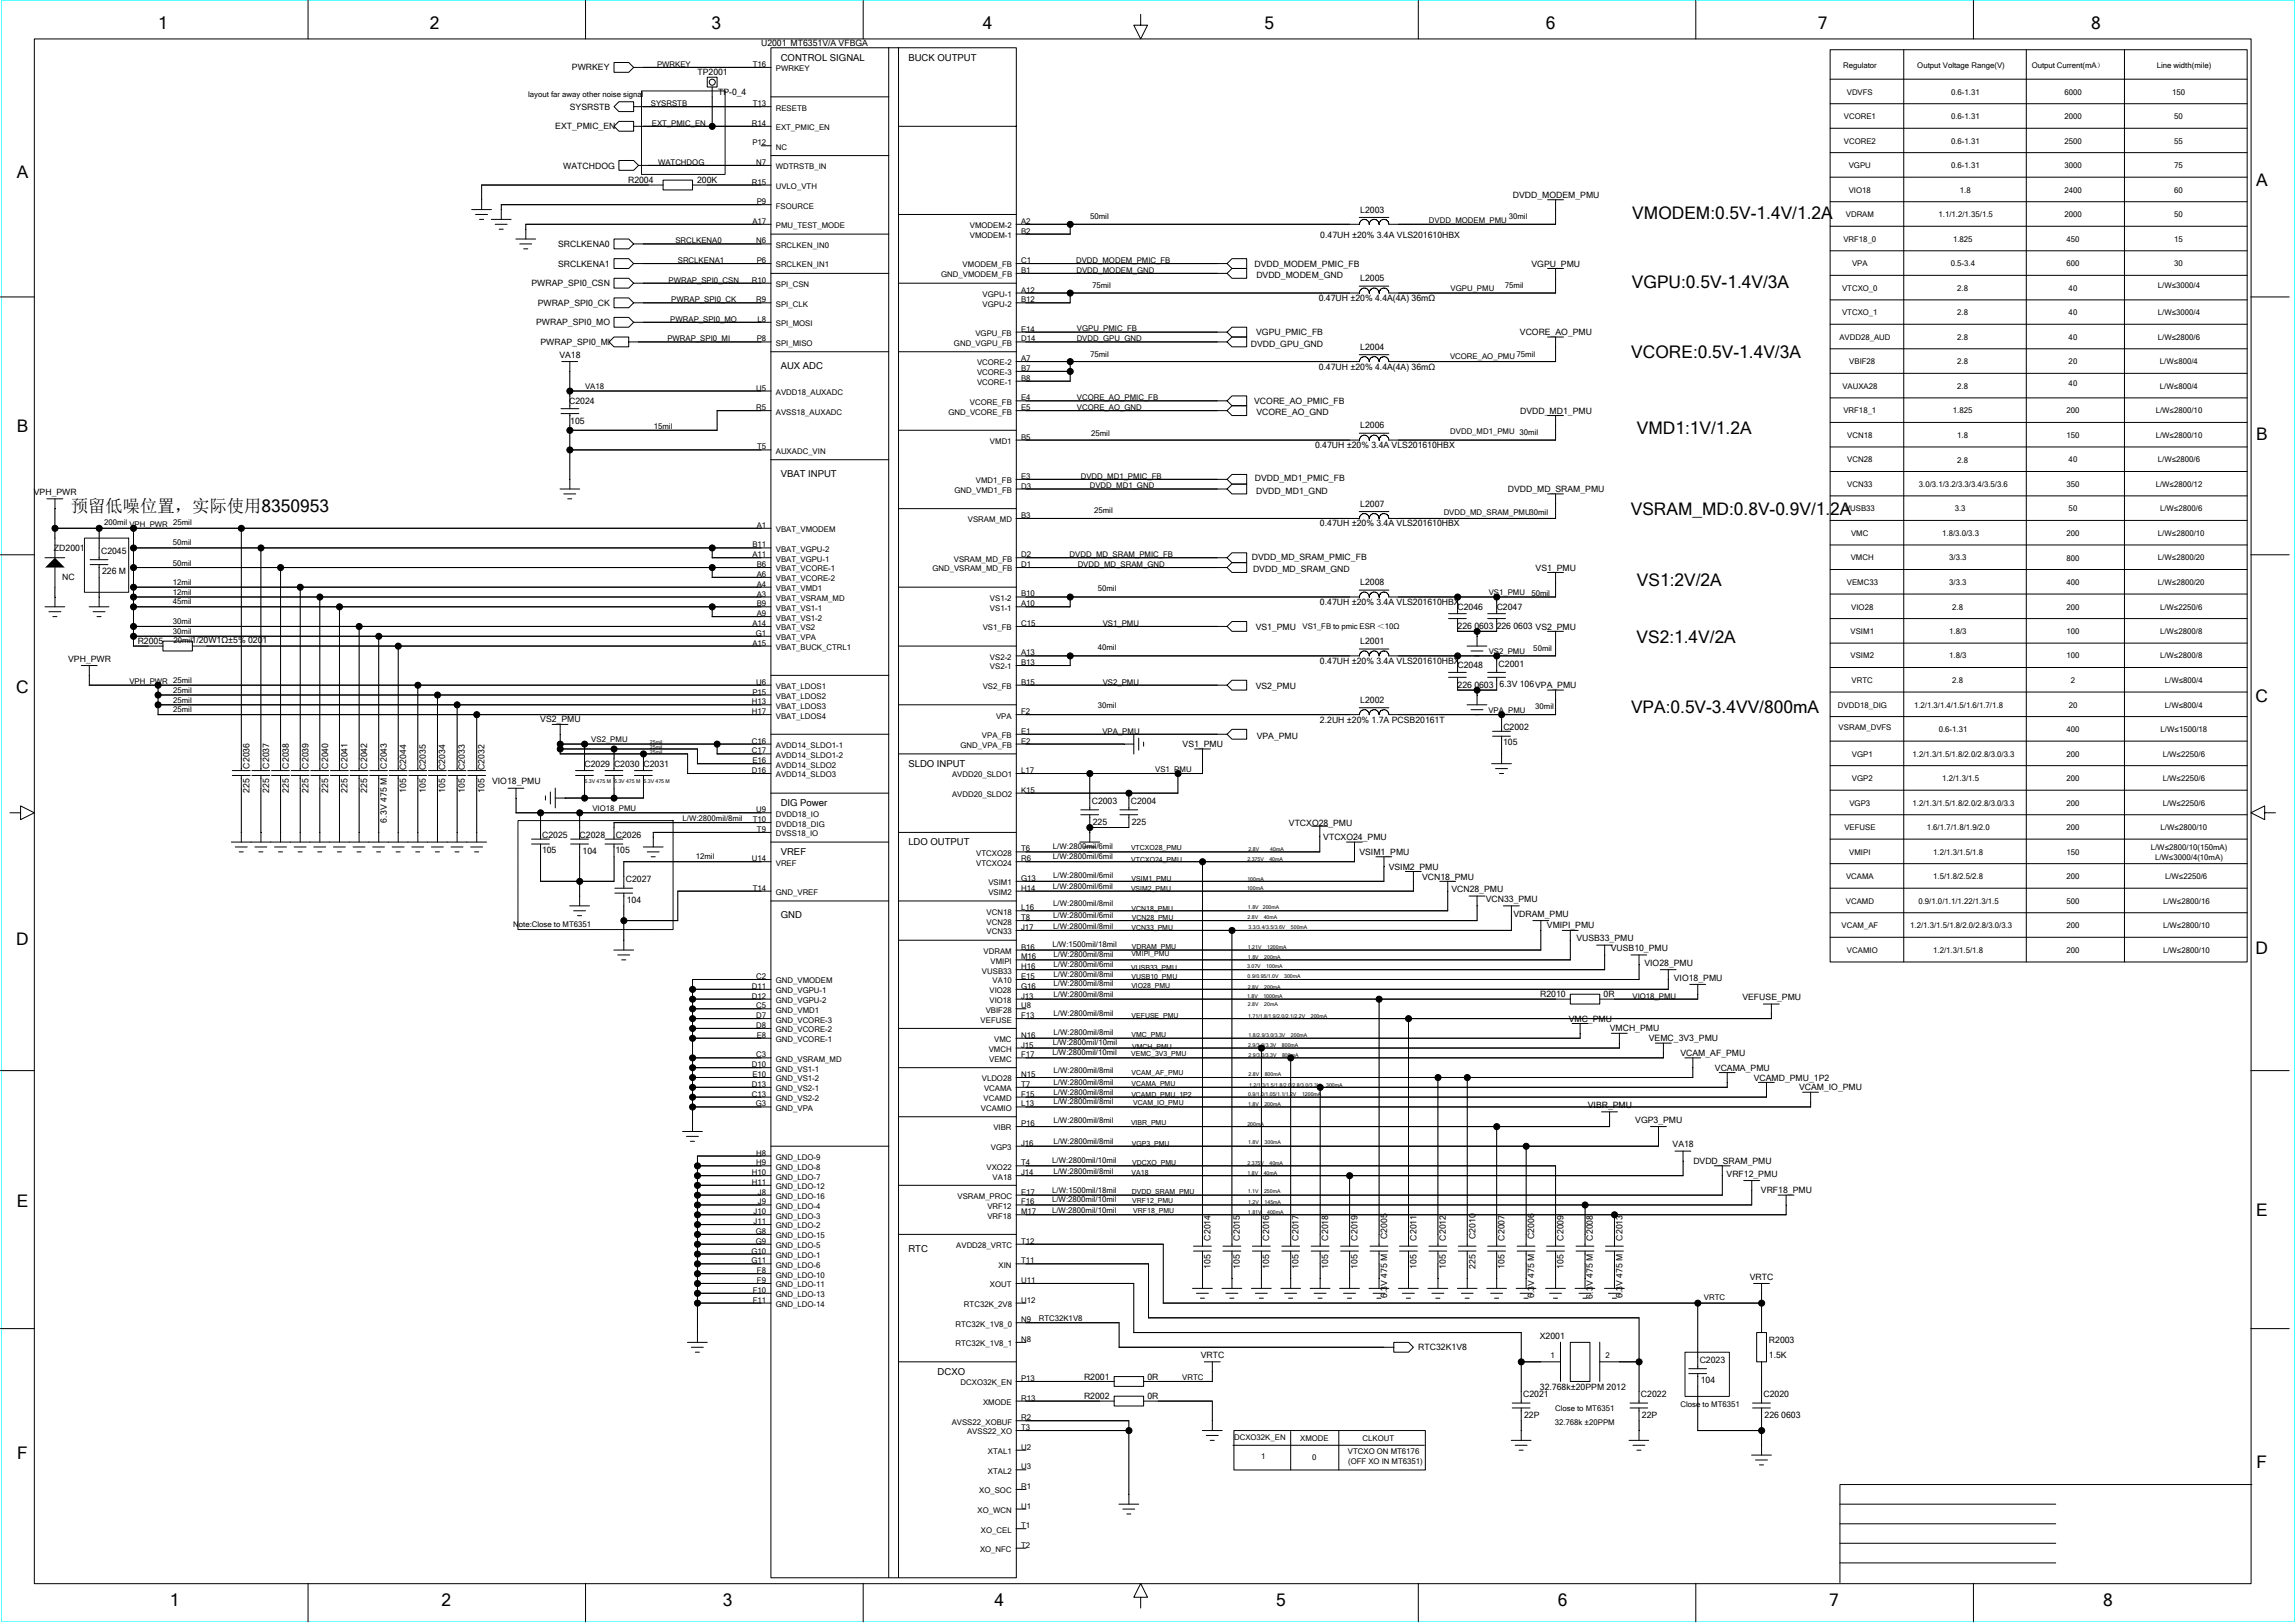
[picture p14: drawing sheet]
<svg xmlns="http://www.w3.org/2000/svg" width="297mm" height="210mm" viewBox="0 0 297 210" stroke-linecap="round" stroke-linejoin="round" font-family="sans-serif">
<defs><g id="words">
<g font-size="2.2">
<text x="20.5" y="3.8">1</text>
<text x="55.6" y="3.8">2</text>
<text x="92" y="3.8">3</text>
<text x="127.2" y="3.8">4</text>
<text x="163.6" y="3.8">5</text>
<text x="200" y="3.8">6</text>
<text x="235.2" y="3.8">7</text>
<text x="270.5" y="3.8">8</text>
<text x="2.2" y="23">A</text>
<text x="211.2" y="28.3">VMODEM:0.5V-1.4V/1.2A</text>
<text x="291.9" y="24.1">A</text>
<text x="211.1" y="37.3">VGPU:0.5V-1.4V/3A</text>
<text x="211" y="46.3">VCORE:0.5V-1.4V/3A</text>
<text x="2.2" y="55.8">B</text>
<text x="211.8" y="56.1">VMD1:1V/1.2A</text>
<text x="291.9" y="57">B</text>
<text x="9.2" y="66.2">预预预预预放，实实使使8350953</text>
<text x="211" y="66.6">VSRAM_MD:0.8V-0.9V/1.2A</text>
<text x="211.8" y="75.8">VS1:2V/2A</text>
<text x="211.7" y="83.2">VS2:1.4V/2A</text>
<text x="2.1" y="89.7">C</text>
<text x="211" y="92.2">VPA:0.5V-3.4VV/800mA</text>
<text x="291.8" y="90.8">C</text>
<text x="2.1" y="122.3">D</text>
<text x="291.8" y="123.5">D</text>
<text x="2.2" y="156.2">E</text>
<text x="291.9" y="157.3">E</text>
<text x="2.2" y="188.8">F</text>
<text x="291.9" y="190">F</text>
<text x="22" y="207.8">1</text>
<text x="57.1" y="207.8">2</text>
<text x="93.5" y="207.8">3</text>
<text x="128.7" y="207.8">4</text>
<text x="165.1" y="207.8">5</text>
<text x="201.5" y="207.8">6</text>
<text x="236.6" y="207.8">7</text>
<text x="272.1" y="207.8">8</text>
</g>
<g font-size="1.2">
<text x="101" y="7.8">CONTROL SIGNAL</text>
<text x="117.5" y="7.8">BUCK OUTPUT</text>
<text x="101" y="47.8">AUX ADC</text>
<text x="101" y="61.8">VBAT INPUT</text>
<text x="117.5" y="99.2">SLDO INPUT</text>
<text x="101" y="104.3">DIG Power</text>
<text x="101" y="110.6">VREF</text>
<text x="117.5" y="109.3">LDO OUTPUT</text>
<text x="101" y="118.8">GND</text>
<text x="117.5" y="162">RTC</text>
<text x="121.3" y="177.8">DCXO</text>
</g>
<g font-size="1.1">
<text x="98.5" y="5.9">U2001 MT6351V/A VFBGA</text>
<text x="74" y="9.1">PWRKEY</text>
<text x="90.2" y="9.7">TP2001</text>
<text x="71.8" y="16.7">EXT_PMIC_EN</text>
<text x="73.7" y="14.2">SYSRSTB</text>
<text x="92.9" y="12.3">TP-0_4</text>
<text x="72.9" y="21.8">WATCHDOG</text>
<text x="81.3" y="23.7">R2004</text>
<text x="90.2" y="23.7">200K</text>
<text x="176" y="27.5">L2003</text>
<text x="195.7" y="25.6">DVDD_MODEM_PMU</text>
<text x="72.2" y="31.9">SRCLKENA0</text>
<text x="72.2" y="34.5">SRCLKENA1</text>
<text x="162.3" y="34.5">DVDD_MODEM_PMIC_FB</text>
<text x="170.8" y="30.7">0.47UH ±20% 3.4A VLS201610HBX</text>
<text x="198.1" y="34.5">VGPU_PMU</text>
<text x="68.8" y="37">PWRAP_SPI0_CSN</text>
<text x="69.6" y="39.6">PWRAP_SPI0_CK</text>
<text x="162.5" y="36">DVDD_MODEM_GND</text>
<text x="170.6" y="38.9">0.47UH ±20% 4.4A(4A) 36mΩ</text>
<text x="176" y="36.4">L2005</text>
<text x="69.4" y="42.1">PWRAP_SPI0_MO</text>
<text x="69.9" y="44.6">PWRAP_SPI0_MI</text>
<text x="72.4" y="46.3">VA18</text>
<text x="161.8" y="44.9">DVDD_GPU_GND</text>
<text x="162.5" y="43.3">VGPU_PMIC_FB</text>
<text x="170.6" y="47.8">0.47UH ±20% 4.4A(4A) 36mΩ</text>
<text x="176" y="45.3">L2004</text>
<text x="196.6" y="43.3">VCORE_AO_PMU</text>
<text x="73.6" y="52.3">C2024</text>
<text x="162.3" y="52.2">VCORE_AO_PMIC_FB</text>
<text x="162.6" y="53.6">VCORE_AO_GND</text>
<text x="196.7" y="53.5">DVDD_MD1_PMU</text>
<text x="73.8" y="54.8">105</text>
<text x="170.1" y="58">0.47UH ±20% 3.4A VLS201610HBX</text>
<text x="176" y="55.4">L2006</text>
<text x="4.4" y="64.1">VPH_PWR</text>
<text x="162.3" y="62.3">DVDD_MD1_PMIC_FB</text>
<text x="162.5" y="63.9">DVDD_MD1_GND</text>
<text x="176" y="65.6">L2007</text>
<text x="195.1" y="63.7">DVDD_MD_SRAM_PMU</text>
<text x="7" y="71.3">ZD2001</text>
<text x="13.1" y="71.6">C2045</text>
<text x="170.8" y="68.1">0.47UH ±20% 3.4A VLS201610HBX</text>
<text x="8" y="75.1">NC</text>
<text x="13.2" y="74.3">226 M</text>
<text x="161.9" y="72.4">DVDD_MD_SRAM_PMIC_FB</text>
<text x="162.1" y="74">DVDD_MD_SRAM_GND</text>
<text x="176" y="75.7">L2008</text>
<text x="198.7" y="73.8">VS1_PMU</text>
<text x="17.8" y="83.4">R2005</text>
<text x="162.5" y="81.4">VS1_PMU</text>
<text x="170.8" y="78.3">0.47UH ±20% 3.4A VLS201610HBX</text>
<text x="176" y="83.4">L2001</text>
<text x="188.6" y="78.9">C2046</text>
<text x="188.6" y="81.4">226 0603</text>
<text x="193.6" y="81.4">226 0603 VS2_PMU</text>
<text x="193.6" y="78.9">C2047</text>
<text x="8.8" y="85.6">VPH_PWR</text>
<text x="162.5" y="89.2">VS2_PMU</text>
<text x="170.8" y="85.9">0.47UH ±20% 3.4A VLS201610HBX</text>
<text x="188.6" y="89">226 0603</text>
<text x="188.6" y="86.5">C2048</text>
<text x="193.9" y="86.2">C2001</text>
<text x="194" y="88.9">6.3V 106VPA_PMU</text>
<text x="69.9" y="93.5">VS2_PMU</text>
<text x="162.6" y="95.7">VPA_PMU</text>
<text x="170.8" y="93.5">2.2UH ±20% 1.7A PCSB20161T</text>
<text x="176" y="91">L2002</text>
<text x="194.5" y="94.4">C2002</text>
<text x="32.3" y="99.4" transform="rotate(-90 32.3 99.4)">C2036</text>
<text x="34.8" y="99.4" transform="rotate(-90 34.8 99.4)">C2037</text>
<text x="37.4" y="99.4" transform="rotate(-90 37.4 99.4)">C2038</text>
<text x="39.9" y="99.4" transform="rotate(-90 39.9 99.4)">C2039</text>
<text x="42.4" y="99.4" transform="rotate(-90 42.4 99.4)">C2040</text>
<text x="45" y="99.4" transform="rotate(-90 45 99.4)">C2041</text>
<text x="47.5" y="99.4" transform="rotate(-90 47.5 99.4)">C2042</text>
<text x="50.1" y="99.4" transform="rotate(-90 50.1 99.4)">C2043</text>
<text x="52.5" y="99.6" transform="rotate(-90 52.5 99.6)">C2044</text>
<text x="55.1" y="99.6" transform="rotate(-90 55.1 99.6)">C2035</text>
<text x="57.6" y="99.6" transform="rotate(-90 57.6 99.6)">C2034</text>
<text x="60.2" y="99.6" transform="rotate(-90 60.2 99.6)">C2033</text>
<text x="62.7" y="99.6" transform="rotate(-90 62.7 99.6)">C2032</text>
<text x="63.7" y="101.5">VIO18_PMU</text>
<text x="75.6" y="99.2">C2029 C2030 C2031</text>
<text x="153" y="96.7">VS1_PMU</text>
<text x="194.5" y="96.4">105</text>
<text x="32.3" y="102.6" transform="rotate(-90 32.3 102.6)">225</text>
<text x="34.8" y="102.6" transform="rotate(-90 34.8 102.6)">225</text>
<text x="37.4" y="102.6" transform="rotate(-90 37.4 102.6)">225</text>
<text x="39.9" y="102.6" transform="rotate(-90 39.9 102.6)">225</text>
<text x="42.4" y="102.6" transform="rotate(-90 42.4 102.6)">225</text>
<text x="45" y="102.6" transform="rotate(-90 45 102.6)">225</text>
<text x="47.5" y="102.6" transform="rotate(-90 47.5 102.6)">225</text>
<text x="50.1" y="106.4" transform="rotate(-90 50.1 106.4)">6.3V 475 M</text>
<text x="52.5" y="102.6" transform="rotate(-90 52.5 102.6)">105</text>
<text x="55.1" y="102.6" transform="rotate(-90 55.1 102.6)">105</text>
<text x="57.6" y="102.6" transform="rotate(-90 57.6 102.6)">105</text>
<text x="60.2" y="102.6" transform="rotate(-90 60.2 102.6)">105</text>
<text x="62.7" y="102.6" transform="rotate(-90 62.7 102.6)">105</text>
<text x="141.2" y="104">C2003</text>
<text x="141.4" y="106.7">225</text>
<text x="146.3" y="104">C2004</text>
<text x="146.4" y="106.7">225</text>
<text x="166.7" y="106.8">VTCXO28_PMU</text>
<text x="70.1" y="110.4">105</text>
<text x="70.1" y="108.4">C2025</text>
<text x="75" y="108.4">C2028</text>
<text x="75.4" y="110.5">104</text>
<text x="79.6" y="110.4">105</text>
<text x="79.7" y="108.4">C2026</text>
<text x="171.2" y="108.7">VTCXO24_PMU</text>
<text x="175.9" y="110.6">VSIM1_PMU</text>
<text x="179.7" y="112.5">VSIM2_PMU</text>
<text x="184" y="113.8">VCN18_PMU</text>
<text x="81" y="114.2">C2027</text>
<text x="81.1" y="116.8">104</text>
<text x="187.8" y="115.4">VCN28_PMU</text>
<text x="192.2" y="116.7">VCN33_PMU</text>
<text x="195.8" y="118.6">VDRAM_PMU</text>
<text x="200.1" y="120.1">VMIPI_PMU</text>
<text x="203.9" y="121.8">VUSB33_PMU</text>
<text x="208.4" y="123.1">VUSB10_PMU</text>
<text x="212.7" y="125">VIO28_PMU</text>
<text x="199.3" y="129">R2010</text>
<text x="207.5" y="129">0R</text>
<text x="216.6" y="126.9">VIO18_PMU</text>
<text x="225.4" y="129.4">VEFUSE_PMU</text>
<text x="202.9" y="132.2">VMC_PMU</text>
<text x="208.3" y="133.4">VMCH_PMU</text>
<text x="213.3" y="134.7">VEMC_3V3_PMU</text>
<text x="217.4" y="136.6">VCAM_AF_PMU</text>
<text x="205.4" y="143.3">VIBR_PMU</text>
<text x="221.9" y="138.5">VCAMA_PMU</text>
<text x="226.9" y="139.8">VCAMD_PMU_1P2</text>
<text x="232.7" y="141.1">VCAM_IO_PMU</text>
<text x="211.6" y="145.2">VGP3_PMU</text>
<text x="216.4" y="148.4">VA18</text>
<text x="219.1" y="150.6">DVDD_SRAM_PMU</text>
<text x="223.4" y="152.2">VRF12_PMU</text>
<text x="227.8" y="154.4">VRF18_PMU</text>
<text x="156.6" y="160.5" transform="rotate(-90 156.6 160.5)">C2014</text>
<text x="160.4" y="160.5" transform="rotate(-90 160.4 160.5)">C2015</text>
<text x="164.2" y="160.5" transform="rotate(-90 164.2 160.5)">C2016</text>
<text x="168" y="160.5" transform="rotate(-90 168 160.5)">C2017</text>
<text x="171.8" y="160.5" transform="rotate(-90 171.8 160.5)">C2018</text>
<text x="175.6" y="160.5" transform="rotate(-90 175.6 160.5)">C2019</text>
<text x="179.5" y="160.3" transform="rotate(-90 179.5 160.3)">C2005</text>
<text x="183.2" y="160.5" transform="rotate(-90 183.2 160.5)">C2011</text>
<text x="187" y="160.5" transform="rotate(-90 187 160.5)">C2012</text>
<text x="190.9" y="160.3" transform="rotate(-90 190.9 160.3)">C2010</text>
<text x="194.6" y="160.5" transform="rotate(-90 194.6 160.5)">C2007</text>
<text x="198.5" y="160.3" transform="rotate(-90 198.5 160.3)">C2006</text>
<text x="202.3" y="160.5" transform="rotate(-90 202.3 160.5)">C2009</text>
<text x="206.1" y="160.5" transform="rotate(-90 206.1 160.5)">C2008</text>
<text x="209.9" y="160.5" transform="rotate(-90 209.9 160.5)">C2013</text>
<text x="156.6" y="164.1" transform="rotate(-90 156.6 164.1)">105</text>
<text x="160.4" y="164.1" transform="rotate(-90 160.4 164.1)">105</text>
<text x="164.2" y="164.1" transform="rotate(-90 164.2 164.1)">105</text>
<text x="168" y="164.1" transform="rotate(-90 168 164.1)">105</text>
<text x="171.8" y="164.1" transform="rotate(-90 171.8 164.1)">105</text>
<text x="175.6" y="164.1" transform="rotate(-90 175.6 164.1)">105</text>
<text x="179.5" y="168" transform="rotate(-90 179.5 168)">6.3V 475 M</text>
<text x="183.2" y="164.1" transform="rotate(-90 183.2 164.1)">105</text>
<text x="187" y="164.1" transform="rotate(-90 187 164.1)">105</text>
<text x="190.9" y="164.1" transform="rotate(-90 190.9 164.1)">225</text>
<text x="194.6" y="164.1" transform="rotate(-90 194.6 164.1)">105</text>
<text x="198.5" y="168" transform="rotate(-90 198.5 168)">6.3V 475 M</text>
<text x="202.3" y="164.1" transform="rotate(-90 202.3 164.1)">105</text>
<text x="206.1" y="168" transform="rotate(-90 206.1 168)">6.3V 475 M</text>
<text x="209.9" y="168" transform="rotate(-90 209.9 168)">6.3V 475 M</text>
<text x="226.4" y="165.5">VRTC</text>
<text x="199.2" y="173.3">X2001</text>
<text x="228.9" y="173.7">R2003</text>
<text x="140.2" y="178.5">R2001</text>
<text x="148.4" y="178.5">0R</text>
<text x="155.3" y="175.7">VRTC</text>
<text x="183.5" y="174.7">RTC32K1V8</text>
<text x="199.2" y="179.9">32.768k±20PPM 2012</text>
<text x="219.9" y="176.3">C2023</text>
<text x="220" y="179">104</text>
<text x="228.9" y="175.6">1.5K</text>
<text x="140.2" y="181">R2002</text>
<text x="148.4" y="181">0R</text>
<text x="197.1" y="180.8">C2021</text>
<text x="197.2" y="183.4">22P</text>
<text x="212.3" y="180.8">C2022</text>
<text x="212.4" y="183.4">22P</text>
<text x="228.2" y="180.8">C2020</text>
<text x="228.3" y="183.4">226 0603</text>
</g>
<g font-size="1">
<text x="85" y="8.6">PWRKEY</text>
<text x="97.4" y="8.7">T16</text>
<text x="100.4" y="9.2">PWRKEY</text>
<text x="238.4" y="8.8">Regulator</text>
<text x="248" y="8.8">Output Voltage Range(V)</text>
<text x="262.9" y="8.8">Output Current(mA）</text>
<text x="279" y="8.8">Line width(mile)</text>
<text x="68.3" y="12.6">layout far away other noise signal</text>
<text x="84.2" y="13.7">SYSRSTB</text>
<text x="84.3" y="16.3">EXT_PMIC_EN</text>
<text x="97.3" y="16.3">R14</text>
<text x="97.4" y="13.7">T13</text>
<text x="100.4" y="14.3">RESETB</text>
<text x="100.4" y="16.8">EXT_PMIC_EN</text>
<text x="238.5" y="15.4">VCORE1</text>
<text x="238.9" y="12.3">VDVFS</text>
<text x="252.4" y="12.2">0.6-1.31</text>
<text x="252.4" y="15.4">0.6-1.31</text>
<text x="267.1" y="12.3">6000</text>
<text x="267.1" y="15.4">2000</text>
<text x="281" y="12.3">150</text>
<text x="281.3" y="15.4">50</text>
<text x="85.1" y="21.3">WATCHDOG</text>
<text x="97.3" y="23.9">R15</text>
<text x="97.3" y="18.8">P12</text>
<text x="97.8" y="21.3">N7</text>
<text x="100.4" y="21.9">WDTRSTB_IN</text>
<text x="100.4" y="19.4">NC</text>
<text x="238.5" y="18.6">VCORE2</text>
<text x="239.2" y="21.8">VGPU</text>
<text x="252.4" y="18.6">0.6-1.31</text>
<text x="252.4" y="21.8">0.6-1.31</text>
<text x="267.1" y="18.6">2500</text>
<text x="267.1" y="21.8">3000</text>
<text x="281.3" y="18.6">55</text>
<text x="281.3" y="21.8">75</text>
<text x="97.3" y="29">A17</text>
<text x="97.9" y="26.4">P9</text>
<text x="100.4" y="27">FSOURCE</text>
<text x="100.4" y="24.4">UVLO_VTH</text>
<text x="100.4" y="29.5">PMU_TEST_MODE</text>
<text x="125.5" y="29.5">VMODEM-2</text>
<text x="132.1" y="29">A2</text>
<text x="141" y="28.3">50mil</text>
<text x="184.9" y="28.8">DVDD_MODEM_PMU</text>
<text x="195.2" y="28.3">30mil</text>
<text x="238.8" y="28.1">VDRAM</text>
<text x="239.2" y="24.9">VIO18</text>
<text x="250.8" y="28.1">1.1/1.2/1.35/1.5</text>
<text x="253.6" y="24.9">1.8</text>
<text x="267.1" y="24.9">2400</text>
<text x="267.1" y="28.1">2000</text>
<text x="281.3" y="24.9">60</text>
<text x="281.3" y="28.1">50</text>
<text x="87.4" y="31.5">SRCLKENA0</text>
<text x="87.7" y="34">SRCLKENA1</text>
<text x="97.8" y="31.5">N6</text>
<text x="97.9" y="34">P6</text>
<text x="100.4" y="32.1">SRCLKEN_IN0</text>
<text x="100.4" y="34.6">SRCLKEN_IN1</text>
<text x="121.8" y="35.9">GND_VMODEM_FB</text>
<text x="124.5" y="34.6">VMODEM_FB</text>
<text x="125.5" y="30.8">VMODEM-1</text>
<text x="132.1" y="34">C1</text>
<text x="132.1" y="30.2">B2</text>
<text x="132.1" y="35.3">B1</text>
<text x="139.2" y="34">DVDD_MODEM_PMIC_FB</text>
<text x="139.3" y="35.3">DVDD_MODEM_GND</text>
<text x="238.5" y="31.3">VRF18_0</text>
<text x="239.6" y="34.5">VPA</text>
<text x="252.4" y="34.5">0.5-3.4</text>
<text x="252.7" y="31.3">1.825</text>
<text x="267.4" y="31.3">450</text>
<text x="267.4" y="34.5">600</text>
<text x="281.3" y="31.3">15</text>
<text x="281.3" y="34.5">30</text>
<text x="86.5" y="36.6">PWRAP_SPI0_CSN</text>
<text x="86.7" y="41.6">PWRAP_SPI0_MO</text>
<text x="86.8" y="39.1">PWRAP_SPI0_CK</text>
<text x="97.3" y="36.6">R10</text>
<text x="97.8" y="39.1">R9</text>
<text x="98" y="41.6">L8</text>
<text x="100.4" y="39.7">SPI_CLK</text>
<text x="100.4" y="37.1">SPI_CSN</text>
<text x="127.1" y="38.4">VGPU-1</text>
<text x="127.1" y="39.7">VGPU-2</text>
<text x="132.1" y="39.1">B12</text>
<text x="132.1" y="37.8">A12</text>
<text x="141.3" y="37.3">75mil</text>
<text x="187.7" y="37.7">VGPU_PMU</text>
<text x="194.7" y="37.3">75mil</text>
<text x="238.3" y="37.6">VTCXO_0</text>
<text x="238.3" y="40.8">VTCXO_1</text>
<text x="253.2" y="37.6">2.8</text>
<text x="253.2" y="40.8">2.8</text>
<text x="267.6" y="37.6">40</text>
<text x="267.6" y="40.8">40</text>
<text x="279.2" y="37.3">L/W≤3000/4</text>
<text x="279.2" y="40.8">L/W≤3000/4</text>
<text x="86.3" y="44.2">PWRAP_SPI0_MI</text>
<text x="97.9" y="44.2">P8</text>
<text x="100.4" y="42.2">SPI_MOSI</text>
<text x="100.4" y="44.7">SPI_MISO</text>
<text x="123.4" y="44.7">GND_VGPU_FB</text>
<text x="126.2" y="43.5">VGPU_FB</text>
<text x="126.4" y="47.3">VCORE-2</text>
<text x="132.1" y="46.7">A7</text>
<text x="132.1" y="42.9">E14</text>
<text x="132.1" y="48">B7</text>
<text x="132.1" y="44.2">D14</text>
<text x="139.3" y="44.2">DVDD_GPU_GND</text>
<text x="139.3" y="42.9">VGPU_PMIC_FB</text>
<text x="141" y="46.2">75mil</text>
<text x="187.6" y="46.4">VCORE_AO_PMU</text>
<text x="196.2" y="46.2">75mil</text>
<text x="238" y="44">AVDD28_AUD</text>
<text x="239.2" y="47.1">VBIF28</text>
<text x="253.2" y="44">2.8</text>
<text x="253.2" y="47.1">2.8</text>
<text x="267.6" y="44">40</text>
<text x="267.6" y="47.1">20</text>
<text x="279.2" y="44">L/W≤2800/6</text>
<text x="279.4" y="47.1">L/W≤800/4</text>
<text x="75.7" y="50.4">VA18</text>
<text x="97.8" y="50.5">U5</text>
<text x="97.8" y="53.1">R5</text>
<text x="100.4" y="51.1">AVDD18_AUXADC</text>
<text x="100.4" y="53.6">AVSS18_AUXADC</text>
<text x="122.7" y="53.6">GND_VCORE_FB</text>
<text x="125.5" y="52.4">VCORE_FB</text>
<text x="126.4" y="48.6">VCORE-3</text>
<text x="126.4" y="49.8">VCORE-1</text>
<text x="132.1" y="51.8">E4</text>
<text x="132.1" y="53.1">E5</text>
<text x="132.1" y="49.3">B8</text>
<text x="139.3" y="51.8">VCORE_AO_PMIC_FB</text>
<text x="139.3" y="53">VCORE_AO_GND</text>
<text x="238.4" y="50.3">VAUXA28</text>
<text x="238.5" y="53.5">VRF18_1</text>
<text x="252.7" y="53.5">1.825</text>
<text x="253.2" y="50.3">2.8</text>
<text x="267.4" y="53.5">200</text>
<text x="267.6" y="50">40</text>
<text x="278.9" y="53.5">L/W≤2800/10</text>
<text x="279.4" y="50.3">L/W≤800/4</text>
<text x="84.6" y="55.4">15mil</text>
<text x="97.9" y="58.1">T5</text>
<text x="100.4" y="58.7">AUXADC_VIN</text>
<text x="128.1" y="57.4">VMD1</text>
<text x="132.1" y="56.9">B5</text>
<text x="141.2" y="56.5">25mil</text>
<text x="187.6" y="56.1">DVDD_MD1_PMU 30mil</text>
<text x="239" y="56.7">VCN18</text>
<text x="239" y="59.8">VCN28</text>
<text x="253.2" y="56.7">1.8</text>
<text x="253.2" y="59.8">2.8</text>
<text x="267.4" y="56.7">150</text>
<text x="267.6" y="59.8">40</text>
<text x="278.9" y="56.7">L/W≤2800/10</text>
<text x="279.2" y="59.8">L/W≤2800/6</text>
<text x="123.5" y="63.8">GND_VMD1_FB</text>
<text x="126.3" y="62.5">VMD1_FB</text>
<text x="132.1" y="62">E3</text>
<text x="132.1" y="63.2">D3</text>
<text x="139.8" y="61.9">DVDD_MD1_PMIC_FB</text>
<text x="141" y="63.2">DVDD_MD1_GND</text>
<text x="239" y="63">VCN33</text>
<text x="248.3" y="63">3.0/3.1/3.2/3.3/3.4/3.5/3.6</text>
<text x="267.4" y="63">350</text>
<text x="278.9" y="63">L/W≤2800/12</text>
<text x="13.5" y="67.9">200mil</text>
<text x="16.7" y="68.1">VPH_PWR</text>
<text x="22.4" y="70.5">50mil</text>
<text x="22.4" y="67.9">25mil</text>
<text x="97.3" y="70.8">B11</text>
<text x="97.9" y="68.3">A1</text>
<text x="100.4" y="68.9">VBAT_VMODEM</text>
<text x="100.4" y="71.4">VBAT_VGPU-2</text>
<text x="125.2" y="67.6">VSRAM_MD</text>
<text x="132.1" y="67">B3</text>
<text x="141.5" y="66.4">25mil</text>
<text x="186.8" y="66.6">DVDD_MD_SRAM_PMU30mil</text>
<text x="238.7" y="66.2">VUSB33</text>
<text x="239.5" y="69.3">VMC</text>
<text x="251.3" y="69.3">1.8/3.0/3.3</text>
<text x="252.9" y="66.2">3.3</text>
<text x="267.4" y="69.3">200</text>
<text x="267.6" y="66.2">50</text>
<text x="279.2" y="69.3">L/W≤2800/10</text>
<text x="279.5" y="66.2">L/W≤2800/6</text>
<text x="22.4" y="73.2">50mil</text>
<text x="22.4" y="75.6">12mil</text>
<text x="22.4" y="77">12mil</text>
<text x="97.3" y="72.1">A11</text>
<text x="97.9" y="75.9">A4</text>
<text x="97.9" y="77.2">A3</text>
<text x="97.9" y="73.4">B6</text>
<text x="97.9" y="74.6">A6</text>
<text x="100.4" y="76.5">VBAT_VMD1</text>
<text x="100.4" y="77.7">VBAT_VSRAM_MD</text>
<text x="100.4" y="75.2">VBAT_VCORE-2</text>
<text x="100.4" y="73.9">VBAT_VCORE-1</text>
<text x="100.4" y="72.7">VBAT_VGPU-1</text>
<text x="120.6" y="73.9">GND_VSRAM_MD_FB</text>
<text x="123.4" y="72.7">VSRAM_MD_FB</text>
<text x="128.1" y="77.7">VS1-2</text>
<text x="132.1" y="77.2">B10</text>
<text x="132.1" y="73.4">D1</text>
<text x="132.1" y="72.1">D2</text>
<text x="138.4" y="72.1">DVDD_MD_SRAM_PMIC_FB</text>
<text x="139.4" y="73.3">DVDD_MD_SRAM_GND</text>
<text x="142" y="76.5">50mil</text>
<text x="192.6" y="77">VS1_PMU</text>
<text x="198.1" y="77.2">50mil</text>
<text x="238.9" y="75.7">VEMC33</text>
<text x="239.4" y="72.5">VMCH</text>
<text x="252.2" y="72.5">3/3.3</text>
<text x="252.2" y="75.7">3/3.3</text>
<text x="267.4" y="72.5">800</text>
<text x="267.4" y="75.7">400</text>
<text x="279.2" y="72.5">L/W≤2800/20</text>
<text x="279.2" y="75.7">L/W≤2800/20</text>
<text x="22.4" y="78.2">45mil</text>
<text x="22.4" y="80.7">30mil</text>
<text x="22.4" y="82">30mil</text>
<text x="22.4" y="83.2">20mil1/20W1Ω±5% 0201</text>
<text x="97.3" y="81">A14</text>
<text x="97.3" y="83.5">A15</text>
<text x="97.8" y="82.3">G1</text>
<text x="97.9" y="78.4">B9</text>
<text x="97.9" y="79.7">A9</text>
<text x="100.4" y="80.3">VBAT_VS1-2</text>
<text x="100.4" y="82.8">VBAT_VPA</text>
<text x="100.4" y="79">VBAT_VS1-1</text>
<text x="100.4" y="81.6">VBAT_VS2</text>
<text x="127.1" y="81.6">VS1_FB</text>
<text x="128.1" y="79">VS1-1</text>
<text x="132.1" y="78.4">A10</text>
<text x="132.1" y="81">C15</text>
<text x="142.7" y="81">VS1_PMU</text>
<text x="168.5" y="81.3">VS1_FB to pmic ESR ＜10Ω</text>
<text x="239.4" y="82">VSIM1</text>
<text x="239.5" y="78.9">VIO28</text>
<text x="252.2" y="82">1.8/3</text>
<text x="252.6" y="78.9">2.8</text>
<text x="267.4" y="78.9">200</text>
<text x="267.4" y="82">100</text>
<text x="279.5" y="78.9">L/W≤2250/6</text>
<text x="279.5" y="82">L/W≤2800/8</text>
<text x="16.7" y="88.4">VPH_PWR 25mil</text>
<text x="22.4" y="89.7">25mil</text>
<text x="97.3" y="89.9">P15</text>
<text x="97.8" y="88.6">U6</text>
<text x="100.4" y="89.2">VBAT_LDOS1</text>
<text x="100.4" y="84.1">VBAT_BUCK_CTRL1</text>
<text x="127.1" y="89.2">VS2_FB</text>
<text x="128.1" y="85.4">VS2-2</text>
<text x="128.1" y="86.6">VS2-1</text>
<text x="132.1" y="88.6">B15</text>
<text x="132.1" y="86">B13</text>
<text x="132.1" y="84.8">A13</text>
<text x="142" y="84.1">40mil</text>
<text x="142.7" y="88.6">VS2_PMU</text>
<text x="192.6" y="84.6">VS2_PMU</text>
<text x="198.4" y="84.3">50mil</text>
<text x="239.4" y="85.2">VSIM2</text>
<text x="239.5" y="88.4">VRTC</text>
<text x="252.2" y="85.2">1.8/3</text>
<text x="252.6" y="88.4">2.8</text>
<text x="267.4" y="85.2">100</text>
<text x="267.9" y="88.4">2</text>
<text x="279.5" y="85.2">L/W≤2800/8</text>
<text x="280.1" y="88.4">L/W≤800/4</text>
<text x="22.4" y="91">25mil</text>
<text x="22.4" y="92.1">25mil</text>
<text x="97.3" y="91.1">H13</text>
<text x="97.3" y="92.4">H17</text>
<text x="100.4" y="90.4">VBAT_LDOS2</text>
<text x="100.4" y="91.7">VBAT_LDOS3</text>
<text x="100.4" y="93">VBAT_LDOS4</text>
<text x="127" y="95.5">VPA_FB</text>
<text x="128.9" y="93">VPA</text>
<text x="132.1" y="94.9">E1</text>
<text x="132.1" y="92.4">F2</text>
<text x="142" y="91.6">30mil</text>
<text x="142.6" y="94.9">VPA_PMU</text>
<text x="192.6" y="92.2">VPA_PMU</text>
<text x="198.6" y="91.7">30mil</text>
<text x="237.8" y="91.5">DVDD18_DIG</text>
<text x="237.9" y="94.4">VSRAM_DVFS</text>
<text x="247.6" y="91.5">1.2/1.3/1.4/1.5/1.6/1.7/1.8</text>
<text x="250.8" y="94.7">0.6-1.31</text>
<text x="267.4" y="94.7">400</text>
<text x="267.6" y="91.5">20</text>
<text x="279.5" y="94.7">L/W≤1500/18</text>
<text x="280.1" y="91.5">L/W≤800/4</text>
<text x="76.5" y="96.1">VS2_PMU</text>
<text x="97.3" y="97.5">C17</text>
<text x="97.3" y="96.2">C16</text>
<text x="97.3" y="100">D16</text>
<text x="97.3" y="98.7">E16</text>
<text x="100.4" y="100.6">AVDD14_SLDO3</text>
<text x="100.4" y="96.8">AVDD14_SLDO1-1</text>
<text x="100.4" y="99.3">AVDD14_SLDO2</text>
<text x="100.4" y="98">AVDD14_SLDO1-2</text>
<text x="123.2" y="100.6">AVDD20_SLDO1</text>
<text x="124.3" y="96.8">GND_VPA_FB</text>
<text x="132.1" y="96.2">E2</text>
<text x="132.1" y="100">L17</text>
<text x="149.5" y="99.9">VS1_PMU</text>
<text x="239.6" y="97.9">VGP1</text>
<text x="239.6" y="101.1">VGP2</text>
<text x="247.4" y="97.9">1.2/1.3/1.5/1.8/2.0/2.8/3.0/3.3</text>
<text x="251.3" y="101.1">1.2/1.3/1.5</text>
<text x="267.4" y="97.9">200</text>
<text x="267.4" y="101.1">200</text>
<text x="279.8" y="101.1">L/W≤2250/6</text>
<text x="279.8" y="97.9">L/W≤2250/6</text>
<text x="76.6" y="104.9">VIO18_PMU</text>
<text x="88.3" y="106.2">L/W:2800mil/8mil</text>
<text x="97.4" y="106.4">T10</text>
<text x="97.8" y="105.1">U9</text>
<text x="97.9" y="107.6">T9</text>
<text x="100.4" y="105.7">DVDD18_IO</text>
<text x="100.4" y="106.9">DVDD18_DIG</text>
<text x="123.2" y="103.1">AVDD20_SLDO2</text>
<text x="132.1" y="102.6">K15</text>
<text x="238.6" y="107.4">VEFUSE</text>
<text x="239.3" y="104.2">VGP3</text>
<text x="247.4" y="104.2">1.2/1.3/1.5/1.8/2.0/2.8/3.0/3.3</text>
<text x="249.3" y="107.4">1.6/1.7/1.8/1.9/2.0</text>
<text x="267.4" y="104.2">200</text>
<text x="267.4" y="107.4">200</text>
<text x="279.5" y="107.4">L/W≤2800/10</text>
<text x="279.8" y="104.2">L/W≤2250/6</text>
<text x="90" y="111.1">12mil</text>
<text x="97.3" y="111.4">U14</text>
<text x="100.4" y="112">VREF</text>
<text x="100.4" y="108.2">DVSS18_IO</text>
<text x="126.3" y="110.7">VTCXO28</text>
<text x="126.3" y="112">VTCXO24</text>
<text x="132.1" y="110.2">T6</text>
<text x="132.1" y="111.4">R6</text>
<text x="132.1" y="114">G13</text>
<text x="136.2" y="109.9">L/W:2800mil/6mil</text>
<text x="136.2" y="111.1">L/W:2800mil/6mil</text>
<text x="136.3" y="113.6">L/W:2800mil/6mil</text>
<text x="238.8" y="113.7">VCAMA</text>
<text x="239.2" y="110.6">VMIPI</text>
<text x="250.1" y="110.6">1.2/1.3/1.5/1.8</text>
<text x="250.1" y="113.7">1.5/1.8/2.5/2.8</text>
<text x="267.4" y="110.6">150</text>
<text x="267.4" y="113.7">200</text>
<text x="278.3" y="109.9">L/W≤2800/10(150mA)</text>
<text x="278.8" y="111.2">L/W≤3000/4(10mA)</text>
<text x="280.1" y="113.7">L/W≤2250/6</text>
<text x="66.4" y="119.9">Note:Close to MT6351</text>
<text x="97.4" y="115.2">T14</text>
<text x="100.4" y="115.8">GND_VREF</text>
<text x="127.6" y="118.3">VCN18</text>
<text x="127.6" y="119.6">VCN28</text>
<text x="127.9" y="114.5">VSIM1</text>
<text x="127.9" y="115.8">VSIM2</text>
<text x="132.1" y="115.2">H14</text>
<text x="132.1" y="119">T8</text>
<text x="132.1" y="117.8">L16</text>
<text x="136.2" y="115">L/W:2800mil/6mil</text>
<text x="136.3" y="117.2">L/W:2800mil/8mil</text>
<text x="136.3" y="118.8">L/W:2800mil/6mil</text>
<text x="238.8" y="116.9">VCAMD</text>
<text x="248.2" y="116.9">0.9/1.0/1.1/1.22/1.3/1.5</text>
<text x="267.4" y="116.9">500</text>
<text x="279.8" y="116.9">L/W≤2800/16</text>
<text x="127" y="126">VUSB33</text>
<text x="127.3" y="123.4">VDRAM</text>
<text x="127.6" y="120.9">VCN33</text>
<text x="128.1" y="124.7">VMIPI</text>
<text x="132.1" y="122.8">B16</text>
<text x="132.1" y="124.1">M16</text>
<text x="132.1" y="125.4">H16</text>
<text x="132.1" y="120.3">J17</text>
<text x="136.2" y="122.6">L/W:1500mil/18mil</text>
<text x="136.3" y="120.2">L/W:2800mil/8mil</text>
<text x="136.3" y="123.8">L/W:2800mil/8mil</text>
<text x="136.3" y="125.1">L/W:2800mil/6mil</text>
<text x="238.3" y="120.1">VCAM_AF</text>
<text x="238.9" y="123.3">VCAMIO</text>
<text x="247.1" y="120.1">1.2/1.3/1.5/1.8/2.0/2.8/3.0/3.3</text>
<text x="250.1" y="123.3">1.2/1.3/1.5/1.8</text>
<text x="267.4" y="120.1">200</text>
<text x="267.4" y="123.3">200</text>
<text x="279.8" y="120.1">L/W≤2800/10</text>
<text x="279.8" y="123.3">L/W≤2800/10</text>
<text x="97.3" y="127.9">D11</text>
<text x="97.3" y="129.2">D12</text>
<text x="97.8" y="126.7">C2</text>
<text x="97.8" y="130.5">C5</text>
<text x="97.8" y="131.7">D7</text>
<text x="100.4" y="127.2">GND_VMODEM</text>
<text x="100.4" y="128.5">GND_VGPU-1</text>
<text x="100.4" y="129.8">GND_VGPU-2</text>
<text x="100.4" y="131">GND_VMD1</text>
<text x="127.5" y="131">VBIF28</text>
<text x="128" y="128.5">VIO28</text>
<text x="128" y="129.8">VIO18</text>
<text x="128.4" y="127.2">VA10</text>
<text x="132.1" y="129.2">J13</text>
<text x="132.1" y="127.9">G16</text>
<text x="132.1" y="131.7">F13</text>
<text x="132.1" y="130.4">U8</text>
<text x="132.1" y="126.7">E15</text>
<text x="136.3" y="126.4">L/W:2800mil/8mil</text>
<text x="136.3" y="127.5">L/W:2800mil/8mil</text>
<text x="136.3" y="128.9">L/W:2800mil/8mil</text>
<text x="136.3" y="131.4">L/W:2800mil/8mil</text>
<text x="211.2" y="129.3">VIO18_PMU</text>
<text x="97.8" y="136.8">C3</text>
<text x="97.8" y="133">D8</text>
<text x="97.9" y="134.3">E8</text>
<text x="100.4" y="132.3">GND_VCORE-3</text>
<text x="100.4" y="133.6">GND_VCORE-2</text>
<text x="100.4" y="134.8">GND_VCORE-1</text>
<text x="100.4" y="137.4">GND_VSRAM_MD</text>
<text x="126.9" y="132.3">VEFUSE</text>
<text x="127.9" y="136.1">VMCH</text>
<text x="128" y="137.4">VEMC</text>
<text x="128.6" y="134.8">VMC</text>
<text x="132.1" y="134.3">N16</text>
<text x="132.1" y="135.5">J15</text>
<text x="132.1" y="136.8">F17</text>
<text x="136.2" y="136.5">L/W:2800mil/10mil</text>
<text x="136.2" y="135.3">L/W:2800mil/10mil</text>
<text x="136.3" y="133.9">L/W:2800mil/8mil</text>
<text x="97.3" y="140.6">D13</text>
<text x="97.3" y="141.9">C13</text>
<text x="97.3" y="138.1">D10</text>
<text x="97.3" y="139.3">E10</text>
<text x="97.8" y="143.2">G3</text>
<text x="100.4" y="142.5">GND_VS2-2</text>
<text x="100.4" y="143.7">GND_VPA</text>
<text x="100.4" y="138.6">GND_VS1-1</text>
<text x="100.4" y="139.9">GND_VS1-2</text>
<text x="100.4" y="141.2">GND_VS2-1</text>
<text x="126.9" y="143.7">VCAMIO</text>
<text x="127" y="139.9">VLDO28</text>
<text x="127.3" y="142.5">VCAMD</text>
<text x="127.3" y="141.2">VCAMA</text>
<text x="132.1" y="140.6">T7</text>
<text x="132.1" y="141.9">F15</text>
<text x="132.1" y="143.2">L13</text>
<text x="132.1" y="139.3">N15</text>
<text x="136.3" y="142.9">L/W:2800mil/8mil</text>
<text x="136.3" y="138.8">L/W:2800mil/8mil</text>
<text x="136.3" y="140.3">L/W:2800mil/8mil</text>
<text x="136.3" y="141.6">L/W:2800mil/8mil</text>
<text x="97.8" y="149.5">H8</text>
<text x="128.2" y="148.8">VGP3</text>
<text x="128.5" y="146.3">VIBR</text>
<text x="132.1" y="148.2">J16</text>
<text x="132.1" y="145.7">P16</text>
<text x="136.3" y="145.3">L/W:2800mil/8mil</text>
<text x="136.3" y="148">L/W:2800mil/8mil</text>
<text x="97.3" y="153.3">H11</text>
<text x="97.3" y="152">H10</text>
<text x="97.8" y="150.8">H9</text>
<text x="98" y="154.6">J8</text>
<text x="98" y="155.8">J9</text>
<text x="100.4" y="150.1">GND_LDO-9</text>
<text x="100.4" y="151.3">GND_LDO-8</text>
<text x="100.4" y="152.6">GND_LDO-7</text>
<text x="100.4" y="153.9">GND_LDO-12</text>
<text x="100.4" y="155.1">GND_LDO-16</text>
<text x="123.9" y="155.1">VSRAM_PROC</text>
<text x="127.6" y="151.3">VXO22</text>
<text x="128.4" y="152.6">VA18</text>
<text x="132.1" y="152">J14</text>
<text x="132.1" y="150.8">T4</text>
<text x="132.1" y="154.6">E17</text>
<text x="132.1" y="155.8">F16</text>
<text x="136.1" y="155.6">L/W:2800mil/10mil</text>
<text x="136.1" y="150.5">L/W:2800mil/10mil</text>
<text x="136.1" y="154.3">L/W:1500mil/18mil</text>
<text x="136.3" y="151.9">L/W:2800mil/8mil</text>
<text x="97.5" y="158.4">J11</text>
<text x="97.5" y="157.1">J10</text>
<text x="97.8" y="160.9">G9</text>
<text x="97.8" y="159.6">G8</text>
<text x="100.4" y="156.4">GND_LDO-4</text>
<text x="100.4" y="157.7">GND_LDO-3</text>
<text x="100.4" y="158.9">GND_LDO-2</text>
<text x="100.4" y="160.2">GND_LDO-15</text>
<text x="100.4" y="161.5">GND_LDO-5</text>
<text x="123.7" y="161.5">AVDD28_VRTC</text>
<text x="127.7" y="156.4">VRF12</text>
<text x="127.7" y="157.7">VRF18</text>
<text x="132.1" y="157.1">M17</text>
<text x="132.1" y="160.9">T12</text>
<text x="136.1" y="157">L/W:2800mil/10mil</text>
<text x="97.2" y="163.4">G11</text>
<text x="97.2" y="162.2">G10</text>
<text x="97.4" y="167.3">F10</text>
<text x="97.9" y="166">F9</text>
<text x="97.9" y="164.7">F8</text>
<text x="100.4" y="162.8">GND_LDO-1</text>
<text x="100.4" y="164">GND_LDO-6</text>
<text x="100.4" y="165.3">GND_LDO-10</text>
<text x="100.4" y="166.6">GND_LDO-11</text>
<text x="100.4" y="167.8">GND_LDO-13</text>
<text x="128.1" y="166.6">XOUT</text>
<text x="129.2" y="164">XIN</text>
<text x="132.1" y="166">U11</text>
<text x="132.1" y="163.4">T11</text>
<text x="97.4" y="168.5">F11</text>
<text x="100.4" y="169.1">GND_LDO-14</text>
<text x="123.6" y="171.6">RTC32K_1V8_0</text>
<text x="124.7" y="169.1">RTC32K_2V8</text>
<text x="132.1" y="168.5">U12</text>
<text x="132.1" y="171.1">N9</text>
<text x="132.1" y="173.6">N8</text>
<text x="134.4" y="170.9">RTC32K1V8</text>
<text x="220.4" y="168.1">VRTC</text>
<text x="123.6" y="174.2">RTC32K_1V8_1</text>
<text x="124.3" y="179.2">DCXO32K_EN</text>
<text x="132.1" y="178.7">P13</text>
<text x="152.9" y="178.5">VRTC</text>
<text x="200.6" y="175.7">1</text>
<text x="207.7" y="175.7">2</text>
<text x="123.1" y="184.3">AVSS22_XOBUF</text>
<text x="125.1" y="185.6">AVSS22_XO</text>
<text x="127.2" y="181.8">XMODE</text>
<text x="132.1" y="183.7">R2</text>
<text x="132.1" y="185">T3</text>
<text x="132.1" y="181.2">R13</text>
<text x="201.1" y="184.4">32.768k ±20PPM</text>
<text x="201.2" y="182.5">Close to MT6351</text>
<text x="217.4" y="182">Close to MT6351</text>
<text x="127.8" y="188.1">XTAL1</text>
<text x="127.8" y="190.7">XTAL2</text>
<text x="132.1" y="190.1">U3</text>
<text x="132.1" y="187.6">U2</text>
<text x="159.7" y="186.3">DCXO32K_EN</text>
<text x="163.2" y="188.8">1</text>
<text x="168.2" y="186.4">XMODE</text>
<text x="169.8" y="188.9">0</text>
<text x="174.4" y="188.2">VTCXO ON MT6176</text>
<text x="174.4" y="189.4">(OFF XO IN MT6351)</text>
<text x="176.3" y="186.4">CLKOUT</text>
<text x="126.5" y="195.7">XO_WCN</text>
<text x="126.7" y="193.2">XO_SOC</text>
<text x="132.1" y="197.7">T1</text>
<text x="132.1" y="195.2">U1</text>
<text x="132.1" y="192.6">R1</text>
<text x="126.8" y="200.8">XO_NFC</text>
<text x="126.9" y="198.3">XO_CEL</text>
<text x="132.1" y="200.2">T2</text>
</g>
<g font-size=".9">
<text x="146.3" y="110">VTCXO28_PMU</text>
<text x="146.3" y="111.5">VTCXO24_PMU</text>
<text x="146.4" y="113.9">VSIM1_PMU</text>
<text x="146.3" y="115.2">VSIM2_PMU</text>
<text x="146.4" y="117.9">VCN18_PMU</text>
<text x="146.4" y="119">VCN28_PMU</text>
<text x="146.3" y="125.5">VUSB33_PMU</text>
<text x="146.4" y="123.7">VMIPI_PMU</text>
<text x="146.4" y="120.3">VCN33_PMU</text>
<text x="146.4" y="122.7">VDRAM_PMU</text>
<text x="146.4" y="127.8">VIO28_PMU</text>
<text x="146.4" y="126.6">VUSB10_PMU</text>
<text x="146.4" y="131.7">VEFUSE_PMU</text>
<text x="146.3" y="136.7">VEMC_3V3_PMU</text>
<text x="146.4" y="134.1">VMC_PMU</text>
<text x="146.5" y="135.7">VMCH_PMU</text>
<text x="146.4" y="141.9">VCAMD_PMU_1P2</text>
<text x="146.4" y="139.1">VCAM_AF_PMU</text>
<text x="146.4" y="140.5">VCAMA_PMU</text>
<text x="146.6" y="143">VCAM_IO_PMU</text>
<text x="146.3" y="145.6">VIBR_PMU</text>
<text x="146.4" y="148.3">VGP3_PMU</text>
<text x="146.4" y="152">VA18</text>
<text x="146.4" y="154.5">DVDD_SRAM_PMU</text>
<text x="146.5" y="150.8">VDCXO_PMU</text>
<text x="146.5" y="155.7">VRF12_PMU</text>
<text x="146.6" y="157">VRF18_PMU</text>
</g>
<g font-size=".7">
<text x="75.6" y="101.3">6.3V 475 M 6.3V 475 M 6.3V 475 M</text>
<text x="84.1" y="96.9">25mil</text>
<text x="84.1" y="96.2">25mil</text>
<text x="84.1" y="97.5">25mil</text>
<text x="161.4" y="111.4">2.375V</text>
<text x="161.4" y="114">100mA</text>
<text x="161.5" y="110.2">2.8V</text>
<text x="164.2" y="111.4">40mA</text>
<text x="164.3" y="110.2">40mA</text>
<text x="161.3" y="115.2">100mA</text>
<text x="161.4" y="119">2.8V</text>
<text x="161.5" y="117.7">1.8V</text>
<text x="163.4" y="117.7">200mA</text>
<text x="163.5" y="119">40mA</text>
<text x="161.3" y="125.3">3.07V</text>
<text x="161.5" y="122.8">1.21V</text>
<text x="161.5" y="124">1.8V</text>
<text x="161.5" y="120.2">3.3/3.4/3.5/3.6V</text>
<text x="163.6" y="124">200mA</text>
<text x="163.8" y="125.3">100mA</text>
<text x="163.9" y="122.8">1200mA</text>
<text x="167" y="120.2">500mA</text>
<text x="161.3" y="129.1">1.8V</text>
<text x="161.4" y="126.6">0.9/0.95/1.0V</text>
<text x="161.5" y="128">2.8V</text>
<text x="161.5" y="130.1">2.8V</text>
<text x="161.5" y="131.7">1.71/1.8/1.9/2.0/2.1/2.2V</text>
<text x="163.5" y="129.1">1000mA</text>
<text x="163.6" y="128">200mA</text>
<text x="163.6" y="130.1">20mA</text>
<text x="166.1" y="126.6">300mA</text>
<text x="169.6" y="131.7">200mA</text>
<text x="161.5" y="135.5">2.9/3.0/3.3V</text>
<text x="161.5" y="136.8">2.9/3.0/3.3V</text>
<text x="161.5" y="134.2">1.8/2.9/3.0/3.3V</text>
<text x="165.8" y="135.5">800mA</text>
<text x="165.9" y="136.8">800mA</text>
<text x="167" y="134.2">200mA</text>
<text x="161.5" y="141.9">0.9/1.0/1.05/1.1/1.2V</text>
<text x="161.5" y="143.1">1.8V</text>
<text x="161.5" y="139.3">2.8V</text>
<text x="161.6" y="140.6">1.2/1.3/1.5/1.8/2.0/2.8/3.0/3.3V</text>
<text x="163.6" y="143.1">200mA</text>
<text x="163.6" y="139.3">800mA</text>
<text x="168.4" y="141.9">1200mA</text>
<text x="171.6" y="140.6">300mA</text>
<text x="161.4" y="145.6">200mA</text>
<text x="161.5" y="148">1.8V</text>
<text x="163.6" y="148">300mA</text>
<text x="161.4" y="150.7">2.375V</text>
<text x="161.4" y="152">1.8V</text>
<text x="161.4" y="154.3">1.1V</text>
<text x="161.5" y="155.7">1.2V</text>
<text x="163.5" y="152">40mA</text>
<text x="163.5" y="154.3">250mA</text>
<text x="163.6" y="155.7">145mA</text>
<text x="164.2" y="150.7">40mA</text>
<text x="161.5" y="157.1">1.81V</text>
<text x="163.9" y="157.1">400mA</text>
</g>
</g></defs>
<path d="M.1 0h296.8v209.8h-296.8z" fill="none" stroke="#0ff" stroke-width=".13"/>
<g fill="none" stroke="#000" stroke-width=".13">
<path d="M4.4 5h286.8v199.9h-286.8zM39.9 .1v4.9M75.8 .1v4.9M79.4 8.1h1.9l.7 .6-.7 .7h-1.9zM80.1 15.7h1.9v1.3h-1.9l-.7-.7zM80.1 13.2h1.9v1.2h-1.9l-.7-.6zM82 8.7h17.8M82 13.8h17.8M82 16.3h17.8M83 11.8h10.8v10.8h-10.8zM91.5 10h1.3v1.3h-1.3zM92.1 11.2v5.2"/>
<path d="M98.5 18.9h1.3M99.7 6.2h31.8v197.9h-31.8zM99.7 12.5h15.3M111.7 .1v4.9M115 6.2v197.9M116.2 16.3h15.3M116.2 6.2v197.9M147.6 1.9v1.4h.9l-.9 1.7-.9-1.7h.9M183.5 .1v4.9M219.4 .1v4.9M236.8 6.4h53.9v118.1h-53.9zM236.8 10.2h53.9"/>
<path d="M236.8 13.4h53.9M236.8 16.6h53.9M236.8 19.7h53.9M246.3 6.4v118.1M255.3 .1v4.9M262.1 6.4v118.1M274.8 6.4v118.1M.1 38.4h4.3M61 27.1h2.6M61.5 27.7h1.6M62 28.4h.6M62.3 23.9h23.5"/>
<path d="M62.3 23.9v3.2M63.6 28.4h2.5M64.1 29h1.5M64.6 29.7h.5M64.8 26.5h35M64.9 26.5v1.9M66.7 30.9h2.6M67.2 31.6h1.6M67.8 32.2h.5M79.4 30.9h1.9l.7 .7-.7 .6h-1.9zM79.4 33.5h1.9l.7 .6-.7 .6h-1.9zM79.4 36h1.9l.7 .6-.7 .7h-1.9z"/>
<path d="M79.4 38.5h1.9l.7 .7-.7 .6h-1.9zM80.1 20.8h1.9l.6 .6-.6 .6h-1.9zM82 39.2h17.8M82 36.6h17.8M82 31.6h17.8M82 34.1h17.8M82.6 21.4h17.2M85.8 23.3h3.8v1.3h-3.8zM89.6 23.9h10.2M99.7 30.3h15.3M99.7 35.4h15.3M99.7 20.1h15.3"/>
<path d="M99.8 29h-31.8v1.9M116.2 36.6h15.3M116.2 27.7h15.3M131.4 37.9h44.5M131.4 39.2h7M131.4 29h44.5M131.4 34.1h27.4M131.4 35.4h27.4M138.4 29v1.3h-7M138.4 37.9v1.3M159.4 33.5h1.9v1.2h-1.9l-.7-.6zM159.4 34.7h1.9v1.3h-1.9l-.7-.6z"/>
<path d="M175.8 37h3.9M175.8 28.1h3.9M177.1 37.9a.64 .64 0 0 0-.6-.6 .64 .64 0 0 0-.6 .6M177.1 29a.64 .64 0 0 0-.6-.6 .64 .64 0 0 0-.6 .6M177.7 37.3a.62 .62 0 0 1 .7 .6M177.7 28.4a.65 .65 0 0 1 .7 .6M177.7 37.3a.64 .64 0 0 0-.6 .6M177.7 28.4a.64 .64 0 0 0-.6 .6M178.5 37.7l-.1 .2M178.5 28.8l-.1 .2M179 37.3a.6 .6 0 0 1 .7 .6h21.5M179 28.4a.62 .62 0 0 1 .7 .6h21.5"/>
<path d="M179 37.3a.58 .58 0 0 0-.5 .4M179 28.4a.57 .57 0 0 0-.5 .4M200.2 25.8h2.1M200.2 34.7h2.1M201.2 25.8v3.2M201.2 34.7v3.2M236.8 22.9h53.9M236.8 26.1h53.9M236.8 29.3h53.9M236.8 32.4h53.9M236.8 35.6h53.9M236.8 38.8h53.9"/>
<path d="M291.2 38.4h5M72.6 52.9h2.3M72.6 53.5h2.3M72.7 46.8h2M73.7 50.6h26.1M73.7 58.2h26.1M73.7 55.7h19.1M73.7 46.8v6.1M73.7 53.5v9.8M79.4 43.6h1.9v1.3h-1.9l-.6-.7zM79.4 41.1h1.9l.7 .6-.7 .6h-1.9zM81.3 44.2h18.5"/>
<path d="M82 41.7h17.8M99.7 59.5h15.3M99.7 45.5h15.3M99.8 53.1h-7.1l.1 2.6M116.2 45.5h15.3M116.2 55.7h15.3M131.4 44.2h27.4M131.4 43h27.4M131.4 46.8h44.5M131.4 51.9h27.4M131.4 56.9h44.5M131.4 48h7"/>
<path d="M131.4 49.3h7M131.4 53.1h27.4M138.4 46.8v2.5M159.4 42.3h1.9v1.3h-1.9l-.7-.6zM159.4 43.6h1.9v1.3h-1.9l-.7-.7zM159.4 51.2h1.9v1.3h-1.9l-.7-.6zM159.4 52.5h1.9v1.3h-1.9l-.7-.7zM175.8 45.9h3.9M175.8 56h3.9M177.1 46.8a.64 .64 0 0 0-.6-.7 .64 .64 0 0 0-.6 .7M177.1 56.9a.64 .64 0 0 0-.6-.6 .64 .64 0 0 0-.6 .7M177.7 46.1a.65 .65 0 0 1 .7 .7"/>
<path d="M177.7 56.3a.62 .62 0 0 1 .7 .6M177.7 46.1a.68 .68 0 0 0-.6 .7M177.7 56.3a.64 .64 0 0 0-.6 .7M178.5 46.6l-.1 .2M178.5 56.7l-.1 .3M179 46.1a.62 .62 0 0 1 .7 .7h21.5M179 56.3a.6 .6 0 0 1 .7 .6h21.5M179 46.1a.57 .57 0 0 0-.5 .5M179 56.3a.57 .57 0 0 0-.5 .4M200.2 43.6h2.1M200.2 53.8h2.1M201.2 43.6v3.2"/>
<path d="M201.2 53.8v3.2M236.8 42h53.9M236.8 45.1h53.9M236.8 48.3h53.9M236.8 51.5h53.9M236.8 54.7h53.9M236.8 57.8h53.9M.1 71.8h4.3M5.8 78.5h2.6M5.8 72.2h2.6M6.1 64.5h2M6.3 79.1h1.6"/>
<path d="M6.8 79.8h.6M7.1 68.3h92.7M7.1 64.5v7.7M7.1 73.4v5.1M10.9 69.6h5.8v7h-5.8zM11.5 78.5h2.6M11.7 73h2.3M11.7 72.4h2.3M12 79.1h1.6M12.5 79.8h.6M12.8 68.3v4.1M12.8 73v5.5"/>
<path d="M17.2 77.2h82.6M17.2 73.4h82.6M17.2 78.5h82.6M17.2 76h82.6M17.2 70.9h82.6M17.3 68.3v15.3M31.2 68.3v31.4M33.8 70.9v28.8M36.3 73.4v26.3M38.8 76v23.7M41.4 77.2v22.5M43.9 78.5v21.2"/>
<path d="M72.5 63.3h2.5M72.9 63.9h1.6M73.4 64.5h.6M92.1 79.8h7.7M92.1 74.7h7.7M92.1 72.2h7.7M92.1 70.9v1.3M92.1 73.4v1.3M92.1 78.5v1.3M116.2 76h15.3M116.2 65.8h15.3M131.4 77.2h44.5"/>
<path d="M131.4 62h27.4M131.4 63.3h27.4M131.4 78.5h7M131.4 73.4h27.4M131.4 72.2h27.4M131.4 67.1h44.5M138.4 77.2v1.3M159.4 61.4h1.9v1.2h-1.9l-.7-.6zM159.4 62.6h1.9v1.3h-1.9l-.7-.6zM159.4 71.5h1.9v1.3h-1.9l-.7-.6zM159.4 72.8h1.9v1.3h-1.9l-.7-.7zM175.8 66.2h3.9"/>
<path d="M175.8 76.3h3.9M177.1 67.1a.64 .64 0 0 0-.6-.7 .64 .64 0 0 0-.6 .7M177.1 77.2a.64 .64 0 0 0-.6-.6 .64 .64 0 0 0-.6 .7M177.7 76.6a.62 .62 0 0 1 .7 .6M177.7 76.6a.64 .64 0 0 0-.6 .7M178.4 67.1a.64 .64 0 0 0-.6-.7 .64 .64 0 0 0-.7 .7M178.5 66.9l-.1 .2M178.5 77l-.1 .3M178.5 66.9a.62 .62 0 0 1 .6-.4 .62 .62 0 0 1 .6 .6h21.5M179 76.6a.6 .6 0 0 1 .7 .6h21.5M179 76.6a.57 .57 0 0 0-.5 .4M187.4 79.4h2.3"/>
<path d="M188.6 77.2v2.2M192.5 79.4h2.3M193.6 77.2v2.2M200.2 63.9h2.1M200.2 74.1h2.1M201.2 63.9v3.2M201.2 74.1v3.2M236.8 61h53.9M236.8 64.2h53.9M236.8 67.3h53.9M236.8 70.5h53.9M236.8 73.7h53.9"/>
<path d="M236.8 76.9h53.9M291.2 71.8h5M10.5 86.1h2.1M11.6 86.1l-.1 2.5h88.3M17.2 81h82.6M17.2 83.6h3.9M17.2 82.3h82.6M20.4 92.5h79.4M20.4 89.9h79.4M20.4 91.2h79.4M20.4 88.6v3.9M21.1 83h3.8v1.2h-3.8z"/>
<path d="M24.9 83.6h74.9M30.1 99.7h2.3M32.6 99.7h2.3M35.1 99.7h2.3M37.7 99.7h2.3M40.2 99.7h2.3M42.8 99.7h2.3M45.3 99.7h2.3M46.5 81v18.7M47.8 99.7h2.3M49 82.3v17.4M50.4 99.7h2.3"/>
<path d="M51.5 83.6v16.1M52.9 99.7h2.3M54.1 88.6v11.1M55.4 99.7h2.3M56.6 89.9v9.8M58 99.7h2.3M59.1 91.2v8.5M60.5 99.7h2.3M61.7 92.5v7.2M71.4 93.7h2.1M72.5 97.5h16.5v2.6M72.5 96.3h27.3"/>
<path d="M72.5 96.9h17.7v1.9M72.5 93.7v3.9M74.5 99.7h2.3M75.6 96.3v3.4M78.3 99.7h2.3M79.4 96.9v2.8M82.1 99.7h2.3M83.2 97.5v2.2M90.2 98.8h9.6M92.8 96.3l-.1 1.2h7.1M99.7 95h15.3M99.7 87.4h15.3"/>
<path d="M116.2 97.5h15.3M116.2 83.6h15.3M116.2 91.2h15.3M131.4 88.6h27.4M131.4 81h27.4M131.4 95h27.4M131.4 86.1h7M131.4 96.3h15.3M138.4 84.9v1.2M146.7 95v2.6M147.3 95.5v1.5M148 96v.5"/>
<path d="M154.5 96.9h2.1M155.6 96.9v3.2M159.4 80.4h1.9v1.3h-1.9l-.7-.7zM159.4 88h1.9v1.3h-1.9l-.7-.7zM159.4 94.4h1.9v1.2h-1.9l-.7-.6zM175.8 84h3.9M175.8 91.6h3.9M177.7 84.2a.63 .63 0 0 1 .7 .7l.1-.3M177.7 91.8a.65 .65 0 0 1 .7 .7l.1-.3M177.7 84.2a.64 .64 0 0 0-.6 .7 .64 .64 0 0 0-.6-.7 .64 .64 0 0 0-.6 .7h-44.5M177.7 91.8a.68 .68 0 0 0-.6 .7 .64 .64 0 0 0-.6-.7 .64 .64 0 0 0-.6 .7h-44.5M179 84.2a.58 .58 0 0 0-.5 .4"/>
<path d="M179 91.8a.57 .57 0 0 0-.5 .4M187.4 80h2.3M187.4 87.6h2.3M187.4 87h2.3M188.6 80l-.1 1.7h5.1v-1.7M188.6 87.6l-.1 1.7h5.1v-1.7M188.6 84.9v2.1M189.8 83.6h2.6M189.8 91.2h2.6M190.3 84.2h1.6M190.3 91.8h1.6M191.1 81.7v1.9"/>
<path d="M191.1 89.3v1.9M192.5 80h2.3M192.5 87.6h2.3M192.5 87h2.3M193 98.8h2.5M193.1 95.2h2.3M193.1 94.6h2.3M193.5 99.4h1.5M193.6 84.9v2.1M194.3 92.5v2.1M194.3 95.2v3.6M200.2 81.7h2.1"/>
<path d="M200.2 89.3h2.1M201.2 89.3v3.2h-21.5a.62 .62 0 0 0-.7-.7M201.2 81.7v3.2h-21.5v-.2a.63 .63 0 0 0-.7-.5M236.8 80h53.9M236.8 83.2h53.9M236.8 86.4h53.9M236.8 89.5h53.9M236.8 92.7h53.9M236.8 95.9h53.9M236.8 99.1h53.9M1.3 105.2h1.4v-.9l1.7 .9-1.7 .8v-.8M29.9 108.9h33"/>
<path d="M30.1 100.3h2.3M30.4 109.6h1.6M30.9 110.2h.6M31.2 100.3v8.6M32.6 100.3h2.3M33 109.6h1.5M33.5 110.2h.5M33.8 100.3v8.6M35.1 100.3h2.3M35.5 109.6h1.6M36 110.2h.6M36.3 100.3v8.6"/>
<path d="M37.7 100.3h2.3M38.1 109.6h1.5M38.6 110.2h.5M38.8 100.3v8.6M40.2 100.3h2.3M40.6 109.6h1.5M41.1 110.2h.5M41.4 100.3v8.6M42.8 100.3h2.3M43.1 109.6h1.6M43.6 110.2h.6M43.9 100.3v8.6"/>
<path d="M45.3 100.3h2.3M45.7 109.6h1.5M46.2 110.2h.5M46.5 100.3v8.6M47.8 100.3h2.3M48.2 109.6h1.5M48.7 110.2h.5M49 100.3v8.6M50.4 100.3h2.3M50.7 109.6h1.6M51.2 110.2h.6M51.5 100.3v8.6"/>
<path d="M52.9 100.3h2.3M53.3 109.6h1.5M53.8 110.2h.5M54.1 100.3v8.6M55.4 100.3h2.3M55.8 109.6h1.6M56.3 110.2h.6M56.6 100.3v8.6M58 100.3h2.3M58.4 109.6h1.5M58.9 110.2h.5M59.1 100.3v8.6"/>
<path d="M60.5 100.3h2.3M60.9 109.6h1.5M61.4 110.2h.5M61.7 100.3v8.6M65.7 102h2.1M66.7 105.2h33.1M66.8 102v3.2M68.8 109.2h2.3M68.8 108.6h2.3M69.9 114h9.5M69.9 105.2v3.4M69.9 109.2v4.8"/>
<path d="M70.6 103v.5M71.2 102.5v1.5M71.8 103.3h11.4M71.8 102v2.5M73.7 117.2h2.6M73.8 109.2h2.3M73.8 108.6h2.3M74.2 117.8h1.6M74.5 100.3h2.3M74.7 118.5h.5M75 105.2v3.4M75 109.2v8"/>
<path d="M75.6 100.3v3M78.3 109.2h2.3M78.3 108.6h2.3M78.3 100.3h2.3M79.4 106.4h20.4M79.4 100.3v3M79.4 106.4v2.2M79.4 109.2v4.8M79.5 115.5h2.3M79.5 114.9h2.3M80.7 115.5v7.4M82.1 100.3h2.3"/>
<path d="M83.2 109.6h2.6M83.2 100.3v3M83.7 110.2h1.6M84.2 110.8h.6M84.5 107.7h15.3M84.5 107.7v1.9M88.9 100.1h10.9M99.7 102.6h15.3M99.7 108.9h15.3M99.7 116.6h15.3M99.8 115.3h-12.1v3.8h-7M99.8 111.5h-19.1v3.4"/>
<path d="M116.2 107.7h15.3M116.2 116.6h15.3M131.4 100.1h24.2M131.4 114h47.6M131.4 111.5h43.8M131.4 117.8h55.9M139.7 108.9h2.6M139.8 105.4h2.3M139.8 104.8h2.3M140.2 109.6h1.5M141 100.1v4.7M141 105.4v3.5"/>
<path d="M144.9 105.4h2.3M144.9 104.8h2.3M146 102.6v2.2M146 105.4v1.7h-5M152.4 100.1v2.5h-21M155.6 111.5v49.7M169.7 106.9h2.1M170.7 106.9v3.3h-39.3M174.2 108.9h2.1M175.2 108.9v2.6M178 110.8h2.1M179 110.8v3.2"/>
<path d="M181.8 112.8h2.1M182.9 112.8v2.5h-51.5M186.3 114h2M187.3 114v3.9M190.1 115.9h2M191.1 115.9v3.2h-59.7M194 100.1h.5M194.5 117.2h2.1M195.5 117.2v3.2h-64.1M198.3 119.1h2.1M199.3 119.1v3.8M236.8 108.6h53.9"/>
<path d="M236.8 114.9h53.9M236.8 105.4h53.9M236.8 102.2h53.9M236.8 111.7h53.9M236.8 118.1h53.9M293 105.2v-.9l-1.8 .9 1.8 .8v-.8h1.4M.1 138.5h4.3M79.4 122.9h2.6M79.9 123.5h1.6M80.4 124.2h.6M89.6 128h10.2M89.6 134.3h10.2"/>
<path d="M89.6 136.9h10.2M89.6 139.4h10.2M89.6 131.8h10.2M89.6 126.7h10.2M89.6 130.5h10.2M89.6 138.1h10.2M89.6 129.3h10.2M89.6 133.1h10.2M89.6 126.7v19.7M116.2 138.1h15.3M116.2 133.1h15.3M116.2 121.6h15.3"/>
<path d="M131.4 128h84.4M131.4 134.3h73M131.4 135.6h78.1M131.4 139.4h87.6M131.4 125.5h76.2M131.4 126.7h80.6M131.4 130.5h1.3M131.4 129.3h71.8M131.4 122.9h67.9M159.4 120.4v40.8M163.2 135.6v25.6M167 136.9v24.3"/>
<path d="M178.4 129.3v31.9M182.2 131.8v29.4M186 139.4v21.8M189.8 139.4v21.8M202.1 120.4h2.1M203.2 120.4v3.8h-71.8M203.2 128.6h3.8v1.3h-3.8zM203.4 132.4h2M204.4 132.4v1.9M206.6 122.3h2M207.6 122.3v3.2M208.5 133.7h2"/>
<path d="M209.5 133.7v1.9M211 123.5h2M212 123.5v3.2M214.2 135h2M214.8 125.5h2M215.2 135v1.9h-83.8M215.8 125.5v2.5M218 136.9h2M218.6 127.4h2.1M219 136.9v2.5M219.6 127.4v1.9h-12.7M222.4 138.8h2.1"/>
<path d="M223.5 138.8v1.9M228.1 129.9h2.1M229.2 129.9v1.9h-97.8M236.8 121.3h53.9M291.2 138.5h5M88.3 146.4h2.6M88.8 147h1.6M89.3 147.7h.5M89.6 140.7h10.2M89.6 143.2h10.2M89.6 141.9h10.2M90.2 154.6h9.6"/>
<path d="M90.2 155.9h9.6M90.2 149.6h9.6M90.2 150.8h9.6M90.2 152.1h9.6M90.2 153.4h9.6M90.2 157.2h9.6M90.2 158.4h9.6M90.2 159.7h9.6M90.2 149.6v24.1M99.7 148.3h15.3M116.2 153.4h15.3M116.2 159.7h15.3"/>
<path d="M116.2 144.5h15.3M131.4 140.7h92.1M131.4 143.2h102.8M131.4 148.3h83.2M131.4 155.9h95.2M131.4 145.8h76.8M131.4 150.8h69.8v10.4M131.4 157.2h99.7M170.8 140.7v20.5M174.6 152.1v9.1M193.6 145.8v15.4M197.4 148.3v12.9"/>
<path d="M205.1 155.9v5.3M207.2 143.8h2.1M208.2 143.8v2M208.9 157.2v4M213.5 145.8h2.1M214.6 145.8v2.5M216.7 148.9h2.1M217.7 148.9v3.2h-86.3M221.8 150.8h2M222.8 150.8v3.8h-91.4M225.6 152.7h2M226.6 152.7v3.2"/>
<path d="M227.5 140h2M228.5 140v1.9h-97.1M230 154.6h2.1M231.1 154.6v2.6M233.2 141.3h2.1M234.2 141.3v1.9M.1 171.9h4.3M88.9 173.7h2.6M89.4 174.3h1.6M90 174.9h.5M90.2 161h9.6M90.2 168.6h9.6"/>
<path d="M90.2 163.5h9.6M90.2 166.1h9.6M90.2 162.2h9.6M90.2 164.8h9.6M90.2 167.3h9.6M116.2 176.2h15.3M131.4 161h19.1v7.6M131.4 168.6h1.3M131.4 171.1h13.4v3.2M131.4 163.5h17.2v7M131.4 166.1h15.3v6.3M131.4 173.7h1.3"/>
<path d="M131.4 178.7h12.8M144.1 178.1h3.9v1.3h-3.9zM144.8 174.3h35.5M146.7 172.4h50.1v9.1M147.9 178.7h8.9M148.6 170.5h63.4v11M150.5 168.6h77.4M154.3 166.7h2.5M154.4 161.9h2.3M154.4 161.2h2.3M154.8 167.3h1.5M155.3 168h.5"/>
<path d="M155.6 161.9v4.8M155.8 176.2h2.1M156.8 176.2v2.6M158.1 166.7h2.6M158.2 161.9h2.3M158.2 161.2h2.3M158.6 167.3h1.5M159.1 168h.5M159.4 161.9v4.8M161.9 166.7h2.6M162 161.9h2.3M162 161.2h2.3"/>
<path d="M162.4 167.3h1.6M162.9 168h.5M163.2 161.9v4.8M165.7 166.7h2.6M165.8 161.9h2.3M165.8 161.2h2.3M166.2 167.3h1.5M166.7 168h.5M167 161.9v4.8M169.5 166.7h2.6M169.6 161.9h2.3M169.6 161.2h2.3"/>
<path d="M170 167.3h1.6M170.5 168h.5M170.8 161.9v4.8M173.3 166.7h2.6M173.4 161.9h2.3M173.4 161.2h2.3M173.8 167.3h1.6M174.3 168h.6M174.6 161.9v4.8M177.1 166.7h2.6M177.2 161.9h2.4M177.2 161.2h2.4"/>
<path d="M177.6 167.3h1.6M178.1 168h.6M178.4 161.9v4.8M180.3 173.7h1.9l.7 .6-.7 .6h-1.9zM180.9 166.7h2.6M181.1 161.9h2.3M181.1 161.2h2.3M181.4 167.3h1.6M181.9 168h.6M182.2 161.9v4.8M184.7 166.7h2.6M184.9 161.9h2.3"/>
<path d="M184.9 161.2h2.3M185.2 167.3h1.6M185.8 168h.5M186 161.9v4.8M188.5 166.7h2.6M188.7 161.9h2.3M188.7 161.2h2.3M189.1 167.3h1.5M189.5 168h.6M189.8 161.9v4.8M192.3 166.7h2.6M192.5 161.9h2.3"/>
<path d="M192.5 161.2h2.3M192.8 167.3h1.6M193.4 168h.5M193.6 161.9v4.8M196.1 166.7h2.6M196.3 161.9h2.3M196.3 161.2h2.3M196.7 167.3h1.5M196.8 176.2h5.1M197.2 168h.5M197.4 161.9v4.8M200 166.7h2.5"/>
<path d="M200.1 161.9h2.3M200.1 161.2h2.3M200.5 167.3h1.5M201 168h.5M201.2 161.9v4.8M201.9 173.7v5M203.2 173.7h2.5v5h-2.5zM203.8 166.7h2.5M203.9 161.9h2.3M203.9 161.2h2.3M204.3 167.3h1.5M204.8 168h.5"/>
<path d="M205.1 161.9v4.8M206.9 176.2h5.1M207 173.7v5M207.6 166.7h2.5M207.7 161.9h2.3M207.7 161.2h2.3M208.1 167.3h1.5M208.6 168h.5M208.9 161.9v4.8M218 174.9h5.7v5.8h-5.7zM218.5 177.7h2.3M218.5 177.1h2.3"/>
<path d="M219.6 168.6v8.5M219.6 177.7v7.4M226.9 166.1h2M227.3 172.4h1.2v3.8h-1.2zM227.9 166.1v6.3M227.9 176.2v5.3M291.2 171.9h5M131.4 187.6h1.3M131.4 190.2h1.3M131.4 183.8h14.6v10.8M131.4 192.7h1.3M131.4 195.2h1.3"/>
<path d="M131.4 197.8h1.3M131.4 181.3h12.8M131.4 185.1h14.6M144.1 180.6h3.9v1.3h-3.9zM144.8 194.6h2.5M145.3 195.2h1.5M145.8 195.9h.5M147.9 181.3h8.9v3.8M155.6 185.1h2.5M156.1 185.7h1.5M156.6 186.4h.5M159.5 187h24.8"/>
<path d="M159.6 185.1h24.8v5.1h-24.8zM167 185.2v5M173.2 185.1v5.1M195.5 186.4h2.6M195.6 182.2h2.3M195.6 181.5h2.3M196 187h1.6M196.5 187.6h.6M196.8 182.2v4.2M210.8 186.4h2.5M210.9 182.2h2.3M210.9 181.5h2.3"/>
<path d="M211.3 187h1.5M211.8 187.6h.5M212 182.2v4.2M219.6 185.1h8.3M226.6 188.3h2.6M226.7 182.2h2.3M226.7 181.5h2.3M227.1 188.9h1.6M227.6 189.5h.6M227.9 182.2v6.1M238 194.6h28M238 197.1h28"/>
<path d="M238 199.7h28M291.3 192.1h-53.3v12.6M39.9 204.9v4.9M75.8 204.9v4.9M111.7 204.9v4.9M131.4 200.3h1.3M147.6 206.7h.9l-.9-1.8-.9 1.8h.9v1.3M183.5 204.9v4.9M219.4 204.9v4.9M238 202.2h28M255.3 204.9v4.9"/>
<circle cx="92.1" cy="16.3" r=".39"/>
<circle cx="92.1" cy="10.6" r=".39"/>
<circle cx="138.5" cy="29" r=".39"/>
<circle cx="138.5" cy="37.9" r=".39"/>
<circle cx="73.7" cy="50.6" r=".39"/>
<circle cx="73.7" cy="58.2" r=".39"/>
<circle cx="73.7" cy="55.7" r=".39"/>
<circle cx="138.5" cy="48.1" r=".39"/>
<circle cx="138.5" cy="46.8" r=".39"/>
<circle cx="7.1" cy="68.4" r=".39"/>
<circle cx="12.8" cy="68.4" r=".39"/>
<circle cx="17.3" cy="78.5" r=".39"/>
<circle cx="17.3" cy="77.2" r=".39"/>
<circle cx="17.3" cy="73.4" r=".39"/>
<circle cx="17.3" cy="70.9" r=".39"/>
<circle cx="17.3" cy="68.4" r=".39"/>
<circle cx="17.3" cy="76" r=".39"/>
<circle cx="31.2" cy="68.4" r=".39"/>
<circle cx="33.8" cy="70.9" r=".39"/>
<circle cx="36.3" cy="73.4" r=".39"/>
<circle cx="38.8" cy="76" r=".39"/>
<circle cx="41.4" cy="77.2" r=".39"/>
<circle cx="43.9" cy="78.5" r=".39"/>
<circle cx="92.1" cy="70.9" r=".39"/>
<circle cx="92.1" cy="73.4" r=".39"/>
<circle cx="92.1" cy="78.5" r=".39"/>
<circle cx="138.5" cy="77.2" r=".39"/>
<circle cx="188.6" cy="77.2" r=".39"/>
<circle cx="193.6" cy="77.2" r=".39"/>
<circle cx="17.3" cy="82.3" r=".39"/>
<circle cx="17.3" cy="81.1" r=".39"/>
<circle cx="20.5" cy="91.2" r=".39"/>
<circle cx="20.5" cy="89.9" r=".39"/>
<circle cx="20.5" cy="88.7" r=".39"/>
<circle cx="46.5" cy="81.1" r=".39"/>
<circle cx="49" cy="82.3" r=".39"/>
<circle cx="51.5" cy="83.6" r=".39"/>
<circle cx="54.1" cy="88.7" r=".39"/>
<circle cx="56.6" cy="89.9" r=".39"/>
<circle cx="59.1" cy="91.2" r=".39"/>
<circle cx="61.7" cy="92.5" r=".39"/>
<circle cx="72.5" cy="96.3" r=".39"/>
<circle cx="72.5" cy="96.9" r=".39"/>
<circle cx="75.6" cy="96.3" r=".39"/>
<circle cx="79.4" cy="96.9" r=".39"/>
<circle cx="83.3" cy="97.5" r=".39"/>
<circle cx="92.8" cy="96.3" r=".39"/>
<circle cx="138.5" cy="84.9" r=".39"/>
<circle cx="188.6" cy="84.9" r=".39"/>
<circle cx="191.1" cy="81.7" r=".39"/>
<circle cx="191.1" cy="89.3" r=".39"/>
<circle cx="193.6" cy="84.9" r=".39"/>
<circle cx="194.3" cy="92.5" r=".39"/>
<circle cx="69.9" cy="105.2" r=".39"/>
<circle cx="75" cy="114" r=".39"/>
<circle cx="75" cy="105.2" r=".39"/>
<circle cx="75.6" cy="103.3" r=".39"/>
<circle cx="79.4" cy="103.3" r=".39"/>
<circle cx="80.7" cy="119.1" r=".39"/>
<circle cx="141" cy="100.1" r=".39"/>
<circle cx="141" cy="107.1" r=".39"/>
<circle cx="146.1" cy="102.6" r=".39"/>
<circle cx="152.4" cy="100.1" r=".39"/>
<circle cx="155.6" cy="111.5" r=".39"/>
<circle cx="89.6" cy="130.5" r=".39"/>
<circle cx="89.6" cy="133.1" r=".39"/>
<circle cx="89.6" cy="128" r=".39"/>
<circle cx="89.6" cy="136.9" r=".39"/>
<circle cx="89.6" cy="139.4" r=".39"/>
<circle cx="89.6" cy="129.3" r=".39"/>
<circle cx="89.6" cy="134.3" r=".39"/>
<circle cx="89.6" cy="138.1" r=".39"/>
<circle cx="89.6" cy="131.8" r=".39"/>
<circle cx="159.4" cy="120.4" r=".39"/>
<circle cx="163.2" cy="135.6" r=".39"/>
<circle cx="167" cy="136.9" r=".39"/>
<circle cx="178.4" cy="129.3" r=".39"/>
<circle cx="182.2" cy="131.8" r=".39"/>
<circle cx="186" cy="139.4" r=".39"/>
<circle cx="189.8" cy="139.4" r=".39"/>
<circle cx="89.6" cy="142" r=".39"/>
<circle cx="89.6" cy="140.7" r=".39"/>
<circle cx="89.6" cy="143.2" r=".39"/>
<circle cx="90.2" cy="159.7" r=".39"/>
<circle cx="90.2" cy="157.2" r=".39"/>
<circle cx="90.2" cy="155.9" r=".39"/>
<circle cx="90.2" cy="152.1" r=".39"/>
<circle cx="90.2" cy="154.6" r=".39"/>
<circle cx="90.2" cy="153.4" r=".39"/>
<circle cx="90.2" cy="158.4" r=".39"/>
<circle cx="90.2" cy="150.8" r=".39"/>
<circle cx="170.8" cy="140.7" r=".39"/>
<circle cx="174.6" cy="152.1" r=".39"/>
<circle cx="193.6" cy="145.8" r=".39"/>
<circle cx="197.4" cy="148.3" r=".39"/>
<circle cx="205.1" cy="155.9" r=".39"/>
<circle cx="208.9" cy="157.2" r=".39"/>
<circle cx="90.2" cy="161" r=".39"/>
<circle cx="90.2" cy="167.3" r=".39"/>
<circle cx="90.2" cy="168.6" r=".39"/>
<circle cx="90.2" cy="163.5" r=".39"/>
<circle cx="90.2" cy="164.8" r=".39"/>
<circle cx="90.2" cy="162.3" r=".39"/>
<circle cx="90.2" cy="166.1" r=".39"/>
<circle cx="196.8" cy="176.2" r=".39"/>
<circle cx="212.1" cy="176.2" r=".39"/>
<circle cx="219.7" cy="168.6" r=".39"/>
<circle cx="227.9" cy="168.6" r=".39"/>
<circle cx="146.1" cy="185.1" r=".39"/>
<circle cx="227.9" cy="185.1" r=".39"/>
</g>
<g fill="#000">
<path d="M62.3 23.9v1.9zM64.9 26.5v.6zM68 29v.7zM138.4 29v1.3zM138.4 37.9v1.3zM201.2 36v1.9zM201.2 27.1v1.9zM73.7 55v.7zM73.7 50.6v.6zM138.4 46.8v1.2zM138.4 48v1.3zM201.2 44.9v1.9z"/>
<path d="M201.2 55v1.9zM7.1 76v1.2zM7.1 68.3v1.3zM17.3 77.2v1.3zM17.3 76v1.2zM92.1 73.4v1.3zM92.1 70.9v1.3zM92.1 78.5v1.3zM138.4 77.2v1.3zM188.6 77.2v.7zM193.6 77.2v.7zM201.2 65.2v1.9z"/>
<path d="M201.2 75.3v1.9zM11.6 87.4v1.2zM17.3 83.6h1.9zM17.3 82.3v1.3zM17.3 81v1.3zM20.4 88.6v1.3zM20.4 89.9v1.3zM20.4 91.2v1.3zM72.5 95v1.3zM72.5 96.3v.6zM72.5 96.9v.6zM75.6 96.3v1.9z"/>
<path d="M79.4 96.9v1.3zM83.2 97.5v.7zM90.2 96.9v1.9zM92.8 96.3v1.2zM138.4 84.9v1.2zM155.6 98.2v1.9zM188.6 84.9v.6zM191.1 81.7v.6zM191.1 89.3v.6zM193.6 84.9v.6zM194.3 96.9v.6zM194.3 92.5v.6z"/>
<path d="M201.2 90.6v1.9zM201.2 83v1.9zM66.8 103.3v1.9zM69.9 105.2v1.9zM75 114v1.9zM75 105.2v1.9zM75.6 102v1.3zM79.4 102v1.3zM79.4 106.4v.7zM80.7 117.2v1.9zM80.7 111.5v1.9zM83.2 102v1.3z"/>
<path d="M84.5 107.7v.6zM141 107.1v.6zM146 102.6v.7zM175.2 110.2v1.3zM179 112.1v1.9zM182.9 114v1.3zM191.1 117.2v1.9zM195.5 118.5v1.9zM89.6 128v1.3zM89.6 129.3v1.2zM89.6 130.5v1.3zM89.6 131.8v1.3z"/>
<path d="M89.6 133.1v1.2zM89.6 136.9v1.2zM89.6 138.1v1.3zM89.6 139.4v1.3zM89.6 126.7v1.3zM204.4 133.7v.6zM207.6 123.5v2zM209.5 135v.6zM212 124.8v1.9zM215.2 136.2v.7zM215.8 126.7v1.3zM219 138.1v1.3z"/>
<path d="M219.6 128.6v.7zM229.2 131.1v.7zM89.6 143.2v1.9zM89.6 140.7v1.2zM89.6 141.9v1.3zM90.2 159.7v1.3zM90.2 158.4v1.3zM90.2 157.2v1.2zM90.2 155.9v1.3zM90.2 154.6v1.3zM90.2 153.4v1.2zM90.2 152.1v1.3z"/>
<path d="M90.2 150.8v1.3zM90.2 149.6v1.2zM208.2 145.1v.7zM214.6 147v1.3zM217.7 150.2v1.9zM223.5 140v.7zM226.6 154v1.9zM228.5 141.3v.6zM231.1 155.9v1.3zM234.2 142.6v.6zM90.2 167.3v1.3zM90.2 166.1v1.2z"/>
<path d="M90.2 164.8v1.3zM90.2 163.5v1.3zM90.2 162.2v1.3zM90.2 161v1.2zM155.6 163.5v1.9zM156.8 177.5v1.2zM159.4 163.5v1.9zM163.2 163.5v1.9zM167 163.5v1.9zM170.8 163.5v1.9zM174.6 163.5v1.9zM178.4 163.5v1.9z"/>
<path d="M182.2 163.5v1.9zM186 163.5v1.9zM189.8 163.5v1.9zM193.6 163.5v1.9zM197.4 163.5v1.9zM201.2 163.5v1.9zM205.1 163.5v1.9zM208.9 163.5v1.9zM227.9 167.3v1.3zM227.9 168.6v1.9zM227.9 178.1v1.9zM146 183.8v1.3z"/>
<path d="M196.8 183.8v1.3zM212 183.8v1.3zM227.9 185.1v1.9zM227.9 183.8v1.3z"/>
</g>
<g fill="#000">
<path d="M5.8 73.4l1.3-1.2 1.3 1.2z"/>
<circle cx="92.1" cy="16.3" r=".4"/>
<circle cx="138.5" cy="37.9" r=".4"/>
<circle cx="138.5" cy="29" r=".4"/>
<circle cx="73.7" cy="58.2" r=".4"/>
<circle cx="73.7" cy="50.6" r=".4"/>
<circle cx="73.7" cy="55.7" r=".4"/>
<circle cx="138.5" cy="48" r=".4"/>
<circle cx="138.5" cy="46.8" r=".4"/>
<circle cx="7.1" cy="68.3" r=".4"/>
<circle cx="12.8" cy="68.3" r=".4"/>
<circle cx="17.3" cy="78.5" r=".4"/>
<circle cx="17.3" cy="73.4" r=".4"/>
<circle cx="17.3" cy="68.3" r=".4"/>
<circle cx="17.3" cy="77.2" r=".4"/>
<circle cx="17.3" cy="70.9" r=".4"/>
<circle cx="17.3" cy="76" r=".4"/>
<circle cx="31.2" cy="68.3" r=".4"/>
<circle cx="33.8" cy="70.9" r=".4"/>
<circle cx="36.3" cy="73.4" r=".4"/>
<circle cx="38.8" cy="76" r=".4"/>
<circle cx="41.4" cy="77.2" r=".4"/>
<circle cx="43.9" cy="78.5" r=".4"/>
<circle cx="92.1" cy="73.4" r=".4"/>
<circle cx="92.1" cy="78.5" r=".4"/>
<circle cx="92.1" cy="70.9" r=".4"/>
<circle cx="138.5" cy="77.2" r=".4"/>
<circle cx="188.6" cy="77.2" r=".4"/>
<circle cx="193.6" cy="77.2" r=".4"/>
<circle cx="17.3" cy="82.3" r=".4"/>
<circle cx="17.3" cy="81" r=".4"/>
<circle cx="20.4" cy="91.2" r=".4"/>
<circle cx="20.4" cy="89.9" r=".4"/>
<circle cx="20.4" cy="88.6" r=".4"/>
<circle cx="46.5" cy="81" r=".4"/>
<circle cx="49" cy="82.3" r=".4"/>
<circle cx="51.5" cy="83.6" r=".4"/>
<circle cx="54.1" cy="88.6" r=".4"/>
<circle cx="56.6" cy="89.9" r=".4"/>
<circle cx="59.1" cy="91.2" r=".4"/>
<circle cx="61.7" cy="92.5" r=".4"/>
<circle cx="72.5" cy="96.3" r=".4"/>
<circle cx="72.5" cy="96.9" r=".4"/>
<circle cx="75.6" cy="96.3" r=".4"/>
<circle cx="79.4" cy="96.9" r=".4"/>
<circle cx="83.2" cy="97.5" r=".4"/>
<circle cx="92.8" cy="96.3" r=".4"/>
<circle cx="138.5" cy="84.9" r=".4"/>
<circle cx="188.6" cy="84.9" r=".4"/>
<circle cx="191.1" cy="89.3" r=".4"/>
<circle cx="191.1" cy="81.7" r=".4"/>
<circle cx="193.6" cy="84.9" r=".4"/>
<circle cx="194.3" cy="92.5" r=".4"/>
<circle cx="69.9" cy="105.2" r=".4"/>
<circle cx="75" cy="114" r=".4"/>
<circle cx="75" cy="105.2" r=".4"/>
<circle cx="75.6" cy="103.3" r=".4"/>
<circle cx="79.4" cy="103.3" r=".4"/>
<circle cx="80.7" cy="119.1" r=".4"/>
<circle cx="141" cy="107.1" r=".4"/>
<circle cx="141" cy="100.1" r=".4"/>
<circle cx="146" cy="102.6" r=".4"/>
<circle cx="152.4" cy="100.1" r=".4"/>
<circle cx="155.6" cy="111.5" r=".4"/>
<circle cx="89.6" cy="134.3" r=".4"/>
<circle cx="89.6" cy="136.9" r=".4"/>
<circle cx="89.6" cy="128" r=".4"/>
<circle cx="89.6" cy="130.5" r=".4"/>
<circle cx="89.6" cy="131.8" r=".4"/>
<circle cx="89.6" cy="129.3" r=".4"/>
<circle cx="89.6" cy="139.4" r=".4"/>
<circle cx="89.6" cy="133.1" r=".4"/>
<circle cx="89.6" cy="138.1" r=".4"/>
<circle cx="159.4" cy="120.4" r=".4"/>
<circle cx="163.2" cy="135.6" r=".4"/>
<circle cx="167" cy="136.9" r=".4"/>
<circle cx="178.4" cy="129.3" r=".4"/>
<circle cx="182.2" cy="131.8" r=".4"/>
<circle cx="186" cy="139.4" r=".4"/>
<circle cx="189.8" cy="139.4" r=".4"/>
<circle cx="89.6" cy="140.7" r=".4"/>
<circle cx="89.6" cy="141.9" r=".4"/>
<circle cx="89.6" cy="143.2" r=".4"/>
<circle cx="90.2" cy="157.2" r=".4"/>
<circle cx="90.2" cy="153.4" r=".4"/>
<circle cx="90.2" cy="152.1" r=".4"/>
<circle cx="90.2" cy="159.7" r=".4"/>
<circle cx="90.2" cy="155.9" r=".4"/>
<circle cx="90.2" cy="154.6" r=".4"/>
<circle cx="90.2" cy="150.8" r=".4"/>
<circle cx="90.2" cy="158.4" r=".4"/>
<circle cx="170.8" cy="140.7" r=".4"/>
<circle cx="174.6" cy="152.1" r=".4"/>
<circle cx="193.6" cy="145.8" r=".4"/>
<circle cx="197.4" cy="148.3" r=".4"/>
<circle cx="205.1" cy="155.9" r=".4"/>
<circle cx="208.9" cy="157.2" r=".4"/>
<circle cx="90.2" cy="168.6" r=".4"/>
<circle cx="90.2" cy="161" r=".4"/>
<circle cx="90.2" cy="167.3" r=".4"/>
<circle cx="90.2" cy="164.8" r=".4"/>
<circle cx="90.2" cy="163.5" r=".4"/>
<circle cx="90.2" cy="162.2" r=".4"/>
<circle cx="90.2" cy="166.1" r=".4"/>
<circle cx="196.8" cy="176.2" r=".4"/>
<circle cx="212" cy="176.2" r=".4"/>
<circle cx="219.6" cy="168.6" r=".4"/>
<circle cx="227.9" cy="168.6" r=".4"/>
<circle cx="146" cy="185.1" r=".4"/>
<circle cx="227.9" cy="185.1" r=".4"/>
</g>
<path d="M67 106.2h20.1v14.1h-20.1z" fill="none" stroke="#000" stroke-width=".13" stroke-dasharray=".1 .1 0 .1"/>
<use href="#words"/>
</svg>
